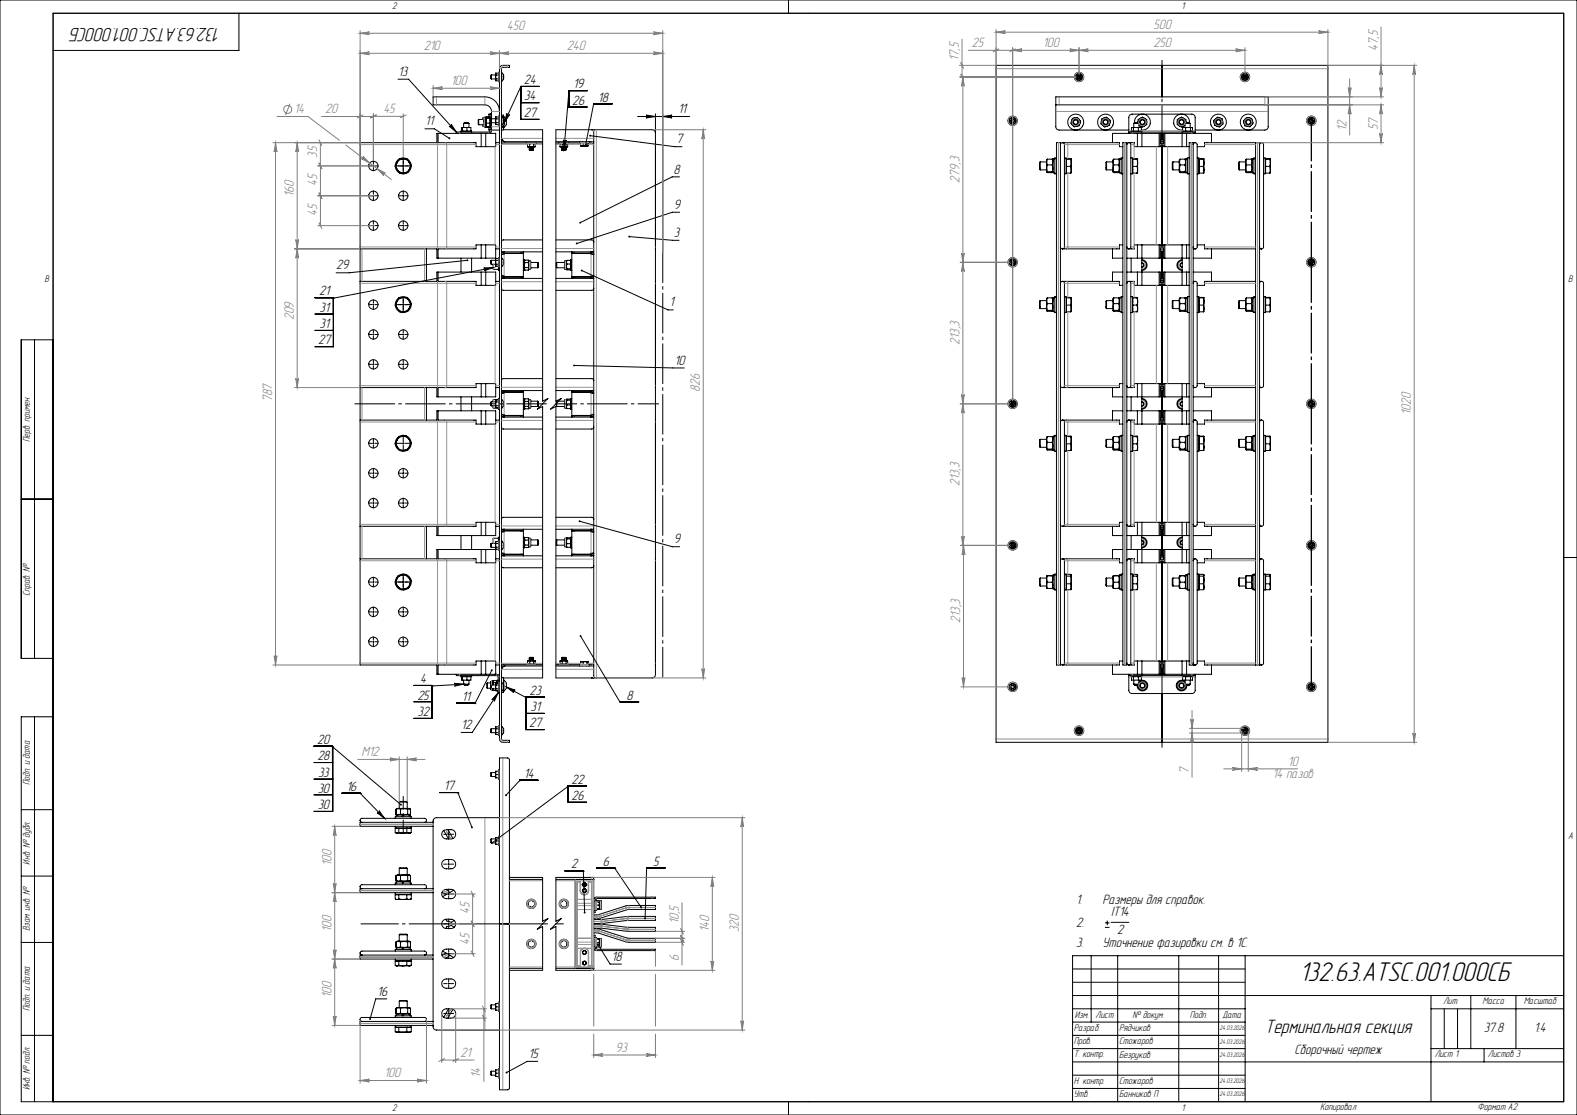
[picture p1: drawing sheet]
<svg xmlns="http://www.w3.org/2000/svg" width="594mm" height="420mm" viewBox="0 0 594 420" stroke-linecap="round" stroke-linejoin="round" font-family="sans-serif">
<defs><g id="words">
<text font-size="10.5" x="489.5" y="369.7">132.63.ATSC.001.000СБ</text>
<g font-size="7.5">
<text x="83.2" y="10.5" transform="rotate(-180 83.2 10.5)">132.63.ATSC.001.000СБ</text>
<text x="476.5" y="389">Терминальная секция</text>
</g>
<g font-size="5.3" fill="#808080">
<text x="190.9" y="11.3">450</text>
<text x="434.5" y="10.9">500</text>
<text x="366.1" y="17.7">25</text>
<text x="392.8" y="17.7">100</text>
<text x="434.5" y="17.7">250</text>
<text x="159.6" y="18.8">210</text>
<text x="213.5" y="18.8">240</text>
<text x="361.1" y="22.9" transform="rotate(-90 361.1 22.9)">17,5</text>
<text x="519" y="19" transform="rotate(-90 519 19)">47,5</text>
<text x="169.8" y="32">100</text>
<text x="110.8" y="42.7">14</text>
<text x="122.5" y="42.7">20</text>
<text x="144.4" y="42.6">45</text>
<text x="507.1" y="49.4" transform="rotate(-90 507.1 49.4)">12</text>
<text x="519" y="49" transform="rotate(-90 519 49)">57</text>
<text x="119.4" y="59.4" transform="rotate(-90 119.4 59.4)">35</text>
<text x="119.5" y="70.2" transform="rotate(-90 119.5 70.2)">45</text>
<text x="361.5" y="68.8" transform="rotate(-90 361.5 68.8)">279,3</text>
<text x="110.7" y="74" transform="rotate(-90 110.7 74)">160</text>
<text x="119.5" y="81.3" transform="rotate(-90 119.5 81.3)">45</text>
<text x="110.7" y="120.7" transform="rotate(-90 110.7 120.7)">209</text>
<text x="361.5" y="129.8" transform="rotate(-90 361.5 129.8)">213,3</text>
<text x="263.7" y="147.6" transform="rotate(-90 263.7 147.6)">826</text>
<text x="102.6" y="151.6" transform="rotate(-90 102.6 151.6)">787</text>
<text x="531.5" y="156.2" transform="rotate(-90 531.5 156.2)">1020</text>
<text x="361.5" y="183.1" transform="rotate(-90 361.5 183.1)">213,3</text>
<text x="361.7" y="234.5" transform="rotate(-90 361.7 234.5)">213,3</text>
<text x="136.1" y="284.8">М12</text>
<text x="447.8" y="291.4" transform="rotate(-90 447.8 291.4)">7</text>
<text x="479.3" y="293">14 пазов</text>
<text x="485" y="288.4">10</text>
<text x="124.8" y="326.1" transform="rotate(-90 124.8 326.1)">100</text>
<text x="176.8" y="344.4" transform="rotate(-90 176.8 344.4)">45</text>
<text x="124.8" y="351.2" transform="rotate(-90 124.8 351.2)">100</text>
<text x="255.7" y="348.2" transform="rotate(-90 255.7 348.2)">10,5</text>
<text x="267.1" y="351" transform="rotate(-90 267.1 351)">140</text>
<text x="278.3" y="351.2" transform="rotate(-90 278.3 351.2)">320</text>
<text x="176.8" y="355.9" transform="rotate(-90 176.8 355.9)">45</text>
<text x="255.7" y="362.1" transform="rotate(-90 255.7 362.1)">6</text>
<text x="124.8" y="376" transform="rotate(-90 124.8 376)">100</text>
<text x="173.5" y="398.1">21</text>
<text x="231.8" y="396.2">93</text>
<text x="144.7" y="405.8">100</text>
<text x="181" y="406" transform="rotate(-90 181 406)">14</text>
</g>
<g font-size="5.3">
<text x="149.9" y="28.5">13</text>
<text x="197.4" y="31.6">24</text>
<text x="215.9" y="33.2">19</text>
<text x="197.5" y="37.9">34</text>
<text x="215.5" y="39.4">26</text>
<text x="225.2" y="38.3">18</text>
<text x="160.1" y="47.3">11</text>
<text x="197.4" y="44">27</text>
<text x="255.4" y="42.7">11</text>
<text x="254.6" y="54">7</text>
<text x="253.7" y="65.4">8</text>
<text x="253.8" y="78.7">9</text>
<text x="253.8" y="89.3">3</text>
<text x="126.6" y="101.5">29</text>
<text x="120.2" y="111.2">21</text>
<text x="120.4" y="117.4">31</text>
<text x="252.1" y="115.4">1</text>
<text x="120.4" y="123.6">31</text>
<text x="119.9" y="129.7">27</text>
<text x="254" y="137.3">10</text>
<text x="253.8" y="204.7">9</text>
<text x="158.2" y="257.3">4</text>
<text x="157.2" y="263.5">25</text>
<text x="173.9" y="264">11</text>
<text x="199.4" y="261.6">23</text>
<text x="236" y="263.6">8</text>
<text x="157.2" y="269.6">32</text>
<text x="199.8" y="267.8">31</text>
<text x="173.7" y="274.6">12</text>
<text x="199.3" y="273.9">27</text>
<text x="119.5" y="280.1">20</text>
<text x="119.5" y="286.4">28</text>
<text x="119.8" y="292.5">33</text>
<text x="197.3" y="293">14</text>
<text x="119.7" y="298.5">30</text>
<text x="130.5" y="297.9">16</text>
<text x="167.2" y="297.7">17</text>
<text x="215.2" y="295.1">22</text>
<text x="119.7" y="304.8">30</text>
<text x="215.2" y="301.2">26</text>
<text x="215.1" y="327.1">2</text>
<text x="227" y="326.1">6</text>
<text x="246" y="326.1">5</text>
<text x="405.3" y="340.5">1.</text>
<text x="415.3" y="340.5">Размеры для справок.</text>
<text x="418.5" y="345.1">IT14</text>
<text x="405.3" y="349.1">2.</text>
<text x="420.7" y="351.9">2</text>
<text x="405.3" y="356.5">3.</text>
<text x="415.3" y="356.5">Уточнение фазировки см. в 1С.</text>
<text x="230.3" y="362">18</text>
<text x="142.1" y="375.1">16</text>
<text x="558.9" y="388.6">37.8</text>
<text x="577.8" y="388.6">1:4</text>
<text x="199.1" y="398.6">15</text>
<text x="487.6" y="396.9">Сборочный чертеж</text>
</g>
<g font-size="3.8">
<text x="147.7" y="3.6">2</text>
<text x="445" y="3.6">1</text>
<text x="16.7" y="106.1">B</text>
<text x="590.7" y="106.1">B</text>
<text x="11.3" y="166.5" transform="rotate(-90 11.3 166.5)">Перв. примен.</text>
<text x="11.3" y="224.4" transform="rotate(-90 11.3 224.4)">Справ. №</text>
<text x="11.3" y="295.8" transform="rotate(-90 11.3 295.8)">Подп. и дата</text>
<text x="590.6" y="316.1">A</text>
<text x="11.3" y="325.7" transform="rotate(-90 11.3 325.7)">Инв. № дубл.</text>
<text x="11.3" y="350.8" transform="rotate(-90 11.3 350.8)">Взам. инв. №</text>
<text x="11.3" y="380.8" transform="rotate(-90 11.3 380.8)">Подп. и дата</text>
<text x="404.9" y="383.3">Изм.</text>
<text x="412.7" y="383.3">Лист</text>
<text x="426.6" y="383.3">№ докум.</text>
<text x="448.2" y="383.3">Подп.</text>
<text x="460.5" y="383.3">Дата</text>
<text x="543.6" y="378.3">Лит.</text>
<text x="558.4" y="378.3">Масса</text>
<text x="573.9" y="378.3">Масштаб</text>
<text x="404.5" y="388.3">Разраб.</text>
<text x="421.5" y="388.4">Рядчиков</text>
<text x="404.5" y="393.3">Пров.</text>
<text x="421.5" y="393.4">Стожаров</text>
<text x="404.5" y="398.3">Т. контр.</text>
<text x="421.5" y="398.4">Безруков</text>
<text x="540.4" y="398.3">Лист 1</text>
<text x="560.4" y="398.3">Листов 3</text>
<text x="11.3" y="410.7" transform="rotate(-90 11.3 410.7)">Инв. № подл.</text>
<text x="404.5" y="408.3">Н. контр.</text>
<text x="404.5" y="413.3">Утв.</text>
<text x="421.5" y="408.4">Стожаров</text>
<text x="421.5" y="413.4">Банников П</text>
<text x="147.7" y="418.6">2</text>
<text x="445" y="418.6">1</text>
<text x="497.3" y="418.3">Копировал</text>
<text x="556.6" y="418.3">Формат А2</text>
</g>
<g font-size="2.6">
<text x="459.4" y="388">24.03.2026</text>
<text x="459.4" y="393.3">24.03.2026</text>
<text x="459.4" y="398.2">24.03.2026</text>
<text x="459.4" y="413">24.03.2026</text>
<text x="459.4" y="408.1">24.03.2026</text>
</g>
</g></defs>
<g fill="none" stroke="#000" stroke-width=".38">
<path d="M0 0h594v420h-594zM297 0v5M90 5v14h-70M304.5 5h.1M149.9 29.8h4l18 19.9M185.1 28.2v1.5M185.1 28.2h1.5M185.1 29.7h1.5M186.6 29.7h1.3M186.8 27.5v2.9M186.8 30.4h1.1M186.8 27.5h1.1"/>
<path d="M187.9 28.3h-1.3M188.1 27.2l-.2 .1v3.4l.2 .1M188.5 25l.6-.4h2.8v.8h-2.6l-.4 .5v252.5l.4 .5h2.6v.7h-2.5a1.25 1.25 0 0 1-1.3-1.2v-252.5zM188.9 27.3v3.4M189 27.5a1.93 1.93 0 0 1 0 3M196.1 32.7h.1M196.1 32.7l-6.1 13.4M196.1 38.7h7M203.1 32.6h-7v12.3h7M214.3 34.3h.1M214.3 34.2h6.9M214.3 34.1v6.2h6.9"/>
<path d="M214.3 34.3l-1.8 21.9M223.6 39.3h.1M223.6 39.1h6.9M223.6 39.3l-3 15.2M375.2 24.6h125v255h-125zM397.7 39.5h80M397.7 39.5v-3h80v3M397.7 39.5v8.2a1.25 1.25 0 0 0 1.2 1.3h26.3M405.2 29.7l1.2 .7M405.2 28.3h.1M405.2 28.3v1.4M405.3 28.3l-.1 1.4"/>
<path d="M406.2 29h.5M406.4 27.6l-1.1 .7M406.4 27.6l1.3 .7M406.4 27.5v.1M406.4 28.7v.5M406.4 27.5l-1.2 .8M406.4 27.5l1.3 .8M407.7 28.3v1.4M407.7 29.7l-1.3 .7M437.7 24.6v11.9M467.7 29.7l1.2 .7M467.7 28.3v1.4"/>
<path d="M467.7 28.3h.1M468.7 29h.5M468.9 27.5l-1.2 .8M468.9 27.5l1.3 .8M468.9 27.5v.1M468.9 28.7v.5M468.9 30.4h.1M470.1 29.7l-1.2 .7M470.1 29.7h.1M470.2 28.3l-.1 1.4M470.2 29.7l-1.3 .7M470.2 28.3v1.4"/>
<path d="M477.7 39.5v8.2a1.25 1.25 0 0 1-1.3 1.3h-26.2M151.7 59.9a2.62 2.62 0 0 0-2.2 1.4M151.7 59.9a2.62 2.62 0 0 1 2.4 1.1M151.7 59.9l-1.5 .1-.7 1.3M151.7 59.9l1.5-.1 .9 1.2M153.1 59.8l-1.3-.3-1.5 .4M153.3 59.9l1.2 1.1 .4 1.2M160.1 48.5h3.5l5.7 3.6M164.6 53.7v-3.5h22.1v5h-7.4v-1.5h-43.7v40M165 50.2v3.5M169.1 47.5a.54 .54 0 0 0 .8 0 .54 .54 0 0 0 0-.7l2 2.9zM171.9 49.7v.5"/>
<path d="M173.6 49.7v-.4h4v.4M173.9 49.3v-1.3h3.5v1.3M174.1 48v1.3M174.6 46.5h2M174.6 46.5l.4-.4h1.2l.4 .4M174.6 46.5v1.5M175.9 48v1.3M176.6 46.5v1.5M180.3 45v2M180.3 45h2M180.3 47h2M181.3 50.2v5"/>
<path d="M181.8 47l.1 .6h1.1M182.6 47.6l.1 .3M182.7 44.1l-.4 .5v2.8l.4 .5M182.7 44.1h1.3M182.7 44.1l-.1 .3M183 50.2v5M183 44.4h-1.1l-.1 .6M183 47.1l.2 .7M183 44.4h.1M183 44.4v1.1M183 45.5v1.6M183 47.1v.5"/>
<path d="M183 45.5l.2 .9M183 44.4l.2 .2M183 47.6l.1 .1M183.1 47.7l.1 .1M183.1 44.2l-.1 .2M183.2 47.8h.1M183.2 44.6l-.2 .9M183.2 44.1l1.4 .3M183.2 47.8h1.3M183.2 46.4l-.2 .7M183.2 46.4h1.3M183.2 44.6h1.3"/>
<path d="M183.2 44.2l-.2 .2M183.2 44.1l-.1 .2M184 47.8v.1M184.1 47.8v1.2h4M184.5 46.4v1.4M184.5 44.6v1.8M184.5 47.8l-1.8 .1M184.5 47.8h.1M184.6 47.7l-.1 .1M184.6 43v6.2l-.3 .5h-12.4M184.6 44.4l-.1 .2M184.6 47.6l-.1 .2"/>
<path d="M185.1 44.7v1.5M185.1 44.7h1.5M185.1 46.2h1.5M185.1 43h-1v1.1M185.1 46.2v1.5a2.38 2.38 0 0 1-.8 2.5h-.2M186.6 46.2h1.3M186.7 53.7h1.4M186.8 44h1.1M186.8 44v2.9M186.8 46.9h1.1M187.9 44.8h-1.3M188.1 43.7l-.2 .1v3.4l.2 .1"/>
<path d="M188.1 42a5.5 5.5 0 0 0-5.5-5.5h-19.5v3h19.5a2.5 2.5 0 0 1 2.5 2.5v2.7M188.9 52.1l1.2 1.3a1.25 1.25 0 0 1-1.2-1.3zM188.9 53.4h15.5M188.9 53.9h15.5M188.9 43.4h.7v1.1M188.9 43.8h.1M188.9 47.2h.1M189 43.8v3.4M189 43.8h.1M189 47.2l-.1 1M189.6 43.8l.2 .9M189.6 48.9l-.5 .2-.2 .5"/>
<path d="M189.6 48.9h14.8v102.2l2-1-4 4 2-1v102.3h-14.8M189.6 47.5v1.4M189.7 44.7l-.7-.7a2.52 2.52 0 0 1 0 4M189.7 44.7a1.71 1.71 0 0 1-.7 2.3M189.8 44a2.55 2.55 0 0 1 0 4M189.8 47.3l-.2 .9M191 42.7a.54 .54 0 0 0 .2 .7 .54 .54 0 0 0 .7-.3l-1.9 3zM198.4 53.9v.2h3.4l.1-.2M198.7 55.2h2.9M198.7 54.1v1.1M199.4 56.5h1.5M199.4 55.5h1.5"/>
<path d="M199.4 56h1.5M199.4 56.2h1.5M199.4 56.3h1.5M199.4 55.7h1.5M199.4 55.5h.1M199.4 55.7v.1M199.4 56h.1M199.4 56.2v.1M199.4 56.5h.1M199.4 55.5l.1 .1M199.4 56l.1 .1M199.4 56.3l.1 .1"/>
<path d="M199.4 55.8l.1 .1M199.5 56.4h1.2M199.5 56.1h1.2M199.5 55.6h1.2M199.5 55.9h1.2M199.5 56.4l-.1 .1M199.5 56.1l-.1 .1M199.5 55.6l-.1 .1M199.5 55.9l-.1 .1M199.5 54.1l-.1 1.4M200.7 56.4l.2 .1M200.7 55.4l.2 .1"/>
<path d="M200.7 56.1l.2 .1M200.7 55.6l.2 .1M200.7 55.9l.2 .1M200.9 55.5h.1M200.9 55.7v.1M200.9 56h.1M200.9 56.2v.1M200.9 56.5h.1M200.9 55.5l-.2 .1M200.9 56l-.2 .1M200.9 56.3l-.2 .1M200.9 55.8l-.2 .1"/>
<path d="M201 54.1l-.1 1.3M201.6 54.1v1.1M209.4 53.4h14.2M209.4 53.9h9.3M210.6 53.9l.1 .2h3.4l.1-.2M210.9 54.1v1.1M210.9 55.2h2.9M211.6 56.2h1.5M211.6 56.3h1.5M211.6 56.5h1.5M211.6 55.5h1.5M211.6 55.7h1.5"/>
<path d="M211.6 56h1.5M211.6 55.5h.1M211.6 55.7v.1M211.6 56h.1M211.6 56.2v.1M211.6 56.5h.1M211.6 56.3l.2 .1M211.6 56l.2 .1M211.6 55.8l.2 .1M211.6 55.5l.2 .1M211.8 56.1h1.2M211.8 56.4h1.2"/>
<path d="M211.8 55.6h1.2M211.8 55.9h1.2M211.8 56.1l-.2 .1M211.8 56.4l-.2 .1M211.8 55.6l-.2 .1M211.8 55.9l-.2 .1M211.8 54.1l-.2 1.4M212.2 52.7a.54 .54 0 0 0 .5 .5 .54 .54 0 0 0 .6-.4l-.8 3.4zM213 56.1l.1 .1M213 56.4l.1 .1M213 55.6l.1 .1M213 55.9l.1 .1"/>
<path d="M213 55.4l.1 .1M213.1 55.5h.1M213.1 55.7v.1M213.1 56h.1M213.1 56.2v.1M213.1 56.5h.1M213.1 56.3l-.1 .1M213.1 56l-.1 .1M213.1 55.8l-.1 .1M213.1 55.5l-.1 .1M213.2 54.1v1.3M213.8 54.1v1.1"/>
<path d="M218.5 53.4l.2 1.5M218.7 54.9l.5 .1M218.7 54.9h.1M218.8 55h.1M218.9 55h.3M219.2 55h1.2M219.6 53.7v1.2M219.6 54.9l.8 .1M219.6 54.9l-.4 .1M220.4 55h.9M221.1 54.9l.2 .1M221.1 54.9l-.7 .1"/>
<path d="M221.5 55h-.2M221.5 53.7h-.4v1.2M221.6 53.9h2M221.6 53.8v1.1l-.3 .1M221.6 53.7v.1M221.8 53.4l.1 .2-.4 .1M222.3 51.1l31.8 4.2h2.8M222.9 48.9l.7 .6v3.9M223.6 48.9v.5M223.6 48.9h-14.2v102.2l2-1-4 4 2-1v102.3l14.2-.1M223.6 48.9h22a1.25 1.25 0 0 1 1.3 1.2M223.6 53.4v41.5"/>
<path d="M223.6 48.9h.1M240.2 43.9h19.6M243.4 43.3l3.5 .6-3.5 .5a.54 .54 0 0 0 .5-.5 .54 .54 0 0 0-.5-.6zM246.9 42.9v211.2a1.25 1.25 0 0 1-1.3 1.3l-22-.1M246.9 53.7h.1M246.9 53.7v.8M249.6 43.9l3.5-.6a.54 .54 0 0 0-.5 .6 .54 .54 0 0 0 .5 .5zM249.6 42.9v52.1M380.2 44.8h.1M380.2 46.2l1.2 .7M380.2 44.8v1.4M380.3 46.2l1.1 .7"/>
<path d="M380.3 44.8v1.4M380.3 46.2h-.1M381.4 44.1l-1.1 .7M381.4 44.1l1.2 .7M381.4 44v.1M381.4 46.9h.1M381.4 44l-1.2 .8M381.4 44l1.3 .8M382.6 44.8v1.4M382.6 46.2l-1.2 .7M382.6 46.2h.1M382.7 46.2l-1.3 .7"/>
<path d="M382.7 44.8h-.1M382.7 44.8v1.4M394.5 60l-.3 .3 .1 4.6M394.5 60l-.2 1 .2 1.1M394.5 60h1.8M396.3 60l.3 1.1-.3 1M396.3 60l.4 .3M396.7 59.9v5.2h.6M396.7 59.9h.6M396.7 59.9h.1M397.9 59.5h-.6v6h.6M398.7 53.7h-.8v196.8h.8"/>
<path d="M398.7 53.7h.1M398.7 53.7h.7v196.8h-.7M400.2 53.7l-.6 .3-.2 .5M400.2 53.7l.5 .3 .2 .5v38.5l-.2 .5-.5 .2M400.2 53.7h21.5v1.5h1.2M400.9 59.5h.7v6h-.7M401.6 59.9h.1M401.7 60h1.6M403.3 60l.2 1.3M403.5 59.9l-.2 .1M403.5 59.9v1.4M403.5 59.9l-1.8-.1v5.4"/>
<path d="M403.9 44.6l1.9-.4 .6 .8 .6 .6-.6 1.8-1.8 .4-1.3-1.4zM415 44.8l1.7-.7 1.5 1.2-.3 1.9-1.8 .6-1.4-1.1zM419 53.7v-3.5h37.3v3.5M419.5 60l-.3 .3 .1 4.6M419.5 60l-.2 1 .2 1.1M419.5 60h1.8M421.3 60l.3 1.1-.3 1M421.3 60l.2 .1M421.7 59.9v5.2h.6M421.7 59.9h.6M421.7 59.9h.1M422.9 53.7h1.5v196.8h-1.5z"/>
<path d="M422.9 59.5h-.6v6h.6M425.2 49.7h25M425.2 49.7v-5.5a1.25 1.25 0 0 1 1.2-1.2h22.5a1.25 1.25 0 0 1 1.3 1.2v5.5M425.2 49.7v.5M425.2 53.7l-.6 .3-.2 .5M425.2 53.7l.5 .3 .2 .5v38.5l-.2 .5-.5 .2M425.9 59.5h.7v6h-.7M426.1 49.7v-.4h4v.4M426.2 49.3v-1.3h3.7v1.3M426.6 59.9h.1M426.7 60h1.6M426.9 48v1.3"/>
<path d="M427.1 46.5h2M427.1 46.5v1.5M427.3 46.3a3 3 0 0 1 3-3.3 3 3 0 0 1 3 3.2 3 3 0 0 1-3.4 2.8M428.3 60l.2 1.3M428.4 50.2v5M428.5 59.9l-.2 .1M428.5 59.9v1.4M428.5 59.9l-1.8-.1v5.4M428.7 46.1h-1.2l-.4 .4M428.7 46.1l.4 .4M428.8 48v1.3M429.1 46.5v1.5"/>
<path d="M430.1 50.2v5M431.9 46a1.63 1.63 0 0 0-1.7-1.6 1.63 1.63 0 0 0-1.5 1.8M431.9 46a1.63 1.63 0 0 1-1 1.5 1.63 1.63 0 0 1-1.8-.5M431.9 46v-.9l-1.6-1-1.6 1v1M431.9 46v.9l-1.6 1-1.2-.8M436.6 50.2v5M437.1 50.2v5h-9.8v-1.5h-2.1M437.1 53.8l.5 .7v38.5l-.5 .7M437.1 53.4h1.2M437.7 52.1l-.6 .8M437.7 52.1l.6 .8M437.7 50.2v1.9"/>
<path d="M438.3 53.8l-.5 .7v38.5l.5 .7M438.3 50.2v5h9.6M438.7 50.2v5M444.5 60l-.3 .3 .1 4.6M444.5 60l-.2 1 .2 1.1M444.5 60h1.8M445.2 50.2v5M445.3 49.7v-.4h4v.4M445.4 49.3v-1.3h3.8v1.3M446.3 46.5h2M446.3 46.5v1.5M446.3 60l.3 1.1-.3 1"/>
<path d="M446.3 60l.4 .3M446.6 48v1.3M446.7 46.2a1.62 1.62 0 0 0-2-1.8 1.62 1.62 0 0 0-1 2.4 1.62 1.62 0 0 0 2.6 .2M446.7 46.1v-1l-1.6-1-1.7 1v1.8l1.7 1 1.2-.8M446.7 59.9v5.2h.6M446.7 59.9h.6M446.7 59.9h.1M446.7 46.1h1.2l.4 .4M446.7 46.1l-.4 .4M447 50.2v5M447.9 59.5h-.6v6h.6M448 46.3a3 3 0 0 0-2.9-3.3 3 3 0 0 0-3 3.2 3 3 0 0 0 3.3 2.8"/>
<path d="M448.3 46.5v1.5M448.4 48v1.3M448.7 53.7h-.8v196.8h.8M448.7 53.7h.1M448.7 53.7h.7M449.4 53.7h.8M449.4 53.7v196.8M450.2 53.7l.5 .3 .2 .5v38.5l-.2 .5-.5 .2M450.2 53.7l-.6 .3-.2 .5M450.2 49.7v.5M450.9 59.5h.7v6h-.7M451.6 59.9h.1"/>
<path d="M451.7 60h1.6M453.3 60l.2 1.3M453.5 59.9l-.2 .1M453.5 59.9v1.4M453.5 59.9l-1.8-.1v5.4M457.2 45.3l1.4-1.2 1.8 .7 .3 1.9-1.5 1.1-.9-.3-.8-.3zM469.5 60l-.3 .3 .1 4.6M469.5 60l-.2 1 .2 1.1M469.5 60h1.8M469.6 44.2l1.8 .4 .6 1.8-1.2 1.4-1.9-.4-.3-.9-.3-.9zM471.3 60l.3 1.1-.3 1M471.3 60l.2 .1"/>
<path d="M471.7 59.9v5.2h.6M471.7 59.9h.6M471.7 59.9h.1M472.9 53.7h1.5M472.9 59.5h-.6v6h.6M472.9 53.7h-19.2v1.5h-2.8M472.9 53.7v196.8M474.4 53.7h.8M474.4 53.7v196.8M475.2 53.7l-.6 .3-.2 .5M475.2 53.7h.1M475.2 53.7l.5 .3 .2 .5v38.5l-.2 .5-.5 .2"/>
<path d="M475.9 59.5h.7v6h-.7M476.6 59.9h.1M476.7 60h1.6M478.3 60l.2 1.3M478.5 59.9l-.2 .1M478.5 59.9v1.4M478.5 59.9l-1.8-.1v5.4M492.7 46.2l1.2 .7M492.7 44.8h.1M492.7 44.8v1.4M492.8 46.2l1.1 .7M492.8 44.8v1.4"/>
<path d="M492.8 46.2h-.1M493.9 44l-1.1 .8M493.9 44l1.3 .8M493.9 46.9h.1M493.9 44l-1.2 .8M495.1 46.2l-1.2 .7M495.1 46.2h.1M495.2 44.8l-.1 1.4M495.2 46.2l-1.3 .7M495.2 44.8v1.4M140.4 62.5h.5M140.4 73.7h.5"/>
<path d="M140.6 62.2v.5M140.6 73.5v.5M148.9 62.8l.4 1.2 1.2 1.1M149.5 61.3l-.6 1.4 .8 1.2M149.5 61.3a2.63 2.63 0 0 0 .2 2.6M149.7 63.9a2.63 2.63 0 0 0 2.3 1.2M149.7 63.9l.8 1.3 1.5-.1M150.1 60.1l-.8 .9-.4 1.6M151.6 62.5h.5M151.6 73.7h.5M151.9 62.2v.5M151.9 73.5v.5"/>
<path d="M153.4 65.1l-1.5 .4-1.2-.3M154.1 61a2.63 2.63 0 0 1 .1 2.7M154.1 61l.8 1.3-.7 1.4M154.2 63.7a2.63 2.63 0 0 1-2.2 1.4M154.2 63.7l-.6 1.3-1.6 .1M154.9 62.4l-.4 1.6-.8 .9M255.9 66.6h-2.7l-34.6 17.3M256 79.9h-2.7l-36.1 11.8M391.8 61l-.2 .2v2.6l.2 .2M391.8 61v3M391.8 61h2.4M391.8 64h2.4"/>
<path d="M394.5 62.1l-.2 1.2 .2 1.4M394.5 64.7l-.2 .1 .2 .2h1.8l.3-.1-.3-.2M394.5 64.7h1.8M394.5 62.1h1.8M396.3 62.1l.3 1.4-.3 1.2M396.7 64.6l-.2 .3M401.6 65.1l1.7 .1M401.7 62.7h1.6M403.3 62.7l.2 1.2M403.5 61.3l-.2 1.4M403.5 61.3v2.6M403.5 63.9l-.2 1.3"/>
<path d="M403.5 63.9v1.2l-.2 .1M416.8 61l-.2 .2v2.6l.2 .2M416.8 61v3M416.8 61h2.4M416.8 64h2.4M419.5 62.1l-.2 1.2 .2 1.4M419.5 64.7l-.2 .1 .2 .2h1.8l.3-.1-.3-.2M419.5 64.7h1.8M419.5 62.1h1.8M421.3 62.1l.3 1.4-.3 1.2M421.5 60.1l.2 .2M421.7 64.6l-.2 .3"/>
<path d="M426.6 65.1l1.7 .1M426.7 62.7h1.6M428.3 62.7l.2 1.2M428.5 61.3l-.2 1.4M428.5 61.3v2.6M428.5 63.9l-.2 1.3M428.5 63.9v1.2l-.2 .1M441.8 61v3M441.8 61l-.2 .2v2.6l.2 .2M441.8 61h2.4M441.8 64h2.4M444.5 62.1l-.2 1.2 .2 1.4"/>
<path d="M444.5 64.7l-.2 .1 .2 .2h1.8l.3-.1-.3-.2M444.5 64.7h1.8M444.5 62.1h1.8M446.3 62.1l.3 1.4-.3 1.2M446.7 64.6l-.2 .3M451.6 65.1l1.7 .1M451.7 62.7h1.6M453.3 62.7l.2 1.2M453.5 61.3l-.2 1.4M453.5 61.3v2.6M453.5 63.9l-.2 1.3M453.5 63.9v1.2l-.2 .1"/>
<path d="M466.8 61v3M466.8 61l-.2 .2v2.6l.2 .2M466.8 61h2.4M466.8 64h2.4M469.5 62.1l-.2 1.2 .2 1.4M469.5 64.7l-.2 .1 .2 .2h1.8l.3-.1-.3-.2M469.5 64.7h1.8M469.5 62.1h1.8M471.3 62.1l.3 1.4-.3 1.2M471.5 60.1l.2 .2M471.7 64.6l-.2 .3M476.6 65.1l1.7 .1"/>
<path d="M476.7 62.7h1.6M478.3 62.7l.2 1.2M478.5 61.3l-.2 1.4M478.5 61.3v2.6M478.5 63.9l-.2 1.3M478.5 63.9v1.2l-.2 .1M135.6 93.7h43.7v-1.5h7.4v5h-22.1v-3.5M135.6 93.7v12.3M140.4 85h.5M140.6 84.7v.5M151.6 85h.5M151.9 84.7v.5"/>
<path d="M160.6 93.7v12.3M165 93.7v3.5M173.6 97.2v5.3M176.1 98.1l-44.6 4.7h-4.9M177.6 97.2v5.3M181.3 92.2v5M183 92.2v5M185.1 98.1v1.5M185.1 98.1h1.5M185.1 99.6h1.5M185.7 99.6l.1 1.8 1.9 .1M186.6 99.5h1.3"/>
<path d="M186.7 93.7h1.4M186.8 97.4v2.8M186.8 97.4h1.1M187.9 98.1h-1.3M188.1 97l-.2 .1v3.4l.2 .1M188.9 97.1v3.4M188.9 94.9h15.5M189 97.3a1.93 1.93 0 0 1 0 3M189.2 95.2l.7-.3v1h-1zM189.9 95.5h7.2v8.7h-7.2M196.1 95.5h.5M197.1 97.9h.4v4h-.4"/>
<path d="M197.1 94.9v.5h-7.2l-.5 .5M197.7 98.9v1.9M197.7 98v.9M197.7 98.9h1.3M197.7 98h1.3M197.7 98l-.2 .2M199 98l.1 .2M199 98.9l.1 1M199 98l.1 .5M199.1 98.2l.8 .3v2.8l-.8 .2M199.1 98.5v1.4M199.1 98.2v.3"/>
<path d="M199.1 99.9v1.4M199.1 99.9l-.1 .9M199.1 98.5l-.1 .4M199.9 98.9h2.7M202.6 98.9v2M204.4 90.4h-14.8l-.5 .2-.2 .5M209.4 90.4h13.5l.5 .2 .2 .5M209.4 94.9h14.2M209.7 98.9v1.9M209.7 98.9l-.2 1.8M209.7 98.9h2.9M213.4 98.2l-.8 .3v2.8l.8 .2"/>
<path d="M213.4 98.8l.1 .6M213.4 98.8v1.5M213.4 98.2v.6M213.4 98.2h.1M213.5 98.1l-.1 .1M213.5 99.4l-.1 .9M213.5 99.4h1.3M213.5 98.1l-.1 .7M213.5 98.1h1.3M214.8 99.4v1.8M214.8 98.1v1.3M214.8 98.1l.1 .1"/>
<path d="M215 98.2h.1M215.4 97.9h-.4v4h.4M215.4 94.9v.5h7.2l.5 .5M215.9 95.5h.5M222.6 94.9a.74 .74 0 0 1 .9 1h-.9zM222.6 95.5h-7.2v8.7h7.2M223.6 94.9v10M237 89.1l18.8 1.4M246.9 93.7h.1M246.9 93v.7M380.2 98.1l.1 1.4M380.2 98.1v1.4"/>
<path d="M380.2 99.5l1.2 .7M380.3 99.5l1.1 .7M380.3 99.5h-.1M381.2 98.8h.5M381.4 97.4l1.2 .7M381.4 98.6v.5M381.4 97.4l-1.2 .7M381.4 97.4l1.3 .7M382.6 98.1v1.4M382.6 99.5l-1.2 .7M382.6 99.5h.1M382.7 98.1v1.4"/>
<path d="M382.7 99.5l-1.3 .7M382.7 98.1h-.1M399.4 93l.2 .5 .6 .2M419 93.7v3.5h3.9M422.9 92.2h-1.2v1.5h-21.5M424.4 93l.2 .5 .6 .2M425.2 93.7h2.1v-1.5h9.8v5h-12.7M426.1 97.2v5.3M428.4 92.2v5M430.1 97.9a2 2 0 0 1 2 2 2 2 0 0 1-2 2M430.1 98.2a1.62 1.62 0 0 1 1.6 1.7 1.62 1.62 0 0 1-1.6 1.6M430.1 99.1a.75 .75 0 0 1 .7 .8 .75 .75 0 0 1-.7 .7"/>
<path d="M430.1 97.2v5.3M430.1 99l.7 .4v.9l-.7 .4M430.1 92.2v5M436.6 92.2v5M437.1 94.6l.6 .8M437.1 94.1h1.2M437.5 94.9h.4M437.7 95.4v9M438.3 94.6l-.6 .8M438.7 92.2v5M445.2 92.2v5M445.3 97.9a2 2 0 0 0-2 2 2 2 0 0 0 2 2"/>
<path d="M445.3 98.2a1.62 1.62 0 0 0-1.6 1.7 1.62 1.62 0 0 0 1.6 1.6M445.3 99.1a.75 .75 0 0 0-.7 .8 .75 .75 0 0 0 .7 .7M445.3 97.2v5.3M445.3 99l-.7 .4v.9l.7 .4M447 92.2v5M447.9 92.2h-9.6v5h9.6M449.4 93l.2 .5 .6 .2M449.4 93.7h.8M450.9 92.2h2.8v1.5h19.2M456.3 93.7v3.5h-6.9M474.4 93l.2 .5 .6 .2M474.4 93.7h.8"/>
<path d="M475.2 93.7h.1M492.7 98.1v1.4M492.7 99.5l1.2 .7M492.7 98.1h.1M492.8 98.1v1.4M492.8 99.5l1.1 .7M492.8 99.5h-.1M493.7 98.8h.5M493.9 97.4l-1.1 .7M493.9 98.6v.5M493.9 97.4l1.3 .7M493.9 97.4l-1.2 .7"/>
<path d="M495.1 99.5l-1.2 .7M495.1 99.5h.1M495.2 98.1l-.1 1.4M495.2 98.1v1.4M495.2 99.5l-1.3 .7M118.6 112.1h7v18.5h-7M118.6 118.3h7M125.6 112.3h.1M135.6 106v40M135.6 106h43.7v1.5h7.4v-5h-22.1v3.5M140.4 114.7h.5M140.6 114.5v.5"/>
<path d="M148.9 115.1l.4 1.2 1.2 1.1M149.5 113.6a2.63 2.63 0 0 0 .2 2.6M149.5 113.6l-.6 1.3 .8 1.3M149.7 116.2a2.63 2.63 0 0 0 2.3 1.2M149.7 116.2l.8 1.3 1.5-.1M150.1 112.3l-.8 1-.4 1.5M151.6 114.7h.5M151.7 112.1a2.62 2.62 0 0 0-2.2 1.5M151.7 112.1a2.62 2.62 0 0 1 2.4 1.2M151.7 112.1l1.5-.1 .9 1.3M151.7 112.1l-1.5 .1-.7 1.4M151.9 114.5v.5"/>
<path d="M153.1 112l-1.3-.3-1.5 .5M153.3 112.1l1.2 1.1 .4 1.2M153.4 117.3l-1.5 .4-1.2-.2M154.1 113.3a2.63 2.63 0 0 1 .1 2.6M154.1 113.3l.8 1.3-.7 1.3M154.2 115.9a2.63 2.63 0 0 1-2.2 1.5M154.2 115.9l-.6 1.4-1.6 .1M154.9 114.7l-.4 1.5-.8 1M165 102.5v3.5M181.3 102.5v5M182.2 100.9l3.5-.1-3.3 1.2a.54 .54 0 0 0 .4-.6 .54 .54 0 0 0-.6-.5zM183 102.5v5"/>
<path d="M185.7 100.8l-60.1 11.5M186.7 106h1.4M186.8 100.2h1.1M187.7 100.2v1.7h.4M188.9 103.9h1v1a1 1 0 0 1-1-1zM188.9 108.7l.2 .4 .5 .3h14.8M188.9 104.9h15.5M189.4 103.9l.5 .5h7.2v.5M196.1 104.2h.5M197.5 101.5l.2 .2M197.7 100.8v.9M197.7 101.7h1.3"/>
<path d="M197.7 100.8h1.3M199 100.8l.1 .5M199.1 101.3v.2M199.1 101.5l-.1 .2M199.1 101.3l-.1 .4M199.9 100.9h2.7M209.4 104.9h14.2M209.5 100.7l.2 .2M209.5 100.7h.1M209.7 100.9h2.9M209.7 100.8v.1M213.4 100.3l.1 .9"/>
<path d="M213.4 101.5h.1M213.4 100.3v1.2M213.4 101.5l.1 .2 1.5-.2M213.5 101.2l-.1 .3M213.5 101.2h1.3M214.8 101.2l.2 .3M215 101.5h.1M215.9 104.2h.5M219.1 101.9l32.5 14.8h2M222.6 103.9h.9a.69 .69 0 0 1-.1 .8 .69 .69 0 0 1-.8 .2zM223.1 103.9l-.5 .5h-7.2v.5M223.6 108.6l-.2 .5-.5 .3h-13.5"/>
<path d="M223.6 104.9v42.2M246.9 106h.1M246.9 106v.7M381.4 100.2h.1M391.8 113.2v3M391.8 113.2l-.2 .3v2.5l.2 .2M391.8 113.2h2.4M391.8 116.2h2.4M394.5 112.2l-.3 .4 .1 4.5M394.5 112.2l-.2 1 .2 1.2M394.5 114.4l-.2 1.2 .2 1.3M394.5 116.9l-.2 .2 .2 .2h1.8l.3-.2-.3-.2"/>
<path d="M394.5 116.9h1.8M394.5 114.4h1.8M394.5 112.2h1.8M396.3 114.4l.3 1.3-.3 1.2M396.3 112.2l.3 1.2-.3 1M396.3 112.2l.4 .4M396.7 112.1v5.3h.6M396.7 116.9l-.2 .2M396.7 112.1h.6M396.7 112.1h.1M397.9 111.7h-.6v6h.6M400.2 106l-.6 .2-.2 .5"/>
<path d="M400.2 106l.5 .2 .2 .5v38.6l-.2 .5-.5 .2M400.2 106h21.5v1.5h1.2M400.9 111.7h.7v6h-.7M401.6 112.1h.1M401.6 117.4h.1M401.7 112.2h1.6M401.7 114.9h1.6M403.3 112.2l.2 1.4M403.3 114.9l.2 1.3M403.5 113.6l-.2 1.3M403.5 113.6v2.6M403.5 116.2l-.2 1.3"/>
<path d="M403.5 112.1l-.2 .1M403.5 112.1v1.5M403.5 116.2v1.2l-.2 .1M403.5 112.1l-1.8-.1v5.5h1.6M416.8 113.2l-.2 .3v2.5l.2 .2M416.8 113.2v3M416.8 113.2h2.4M416.8 116.2h2.4M419.5 112.2l-.3 .4 .1 4.5M419.5 112.2l-.2 1 .2 1.2M419.5 114.4l-.2 1.2 .2 1.3M419.5 116.9l-.2 .2 .2 .2h1.8l.3-.2-.3-.2"/>
<path d="M419.5 116.9h1.8M419.5 114.4h1.8M419.5 112.2h1.8M421.3 114.4l.3 1.3-.3 1.2M421.3 112.2l.3 1.2-.3 1M421.3 112.2l.2 .1M421.5 112.3l.2 .3M421.7 112.1v5.3h.6M421.7 116.9l-.2 .2M421.7 112.1h.6M421.7 112.1h.1M422.9 111.7h-.6v6h.6"/>
<path d="M422.9 102.5h-3.9v3.5M424.4 102.5h12.7v5h-9.8v-1.5h-2.1M425.2 106l-.6 .2-.2 .5M425.2 106l.5 .2 .2 .5v38.6l-.2 .5-.5 .2M425.9 111.7h.7v6h-.7M426.6 112.1h.1M426.6 117.4h.1M426.7 112.2h1.6M426.7 114.9h1.6M428.3 112.2l.2 1.4M428.3 114.9l.2 1.3M428.4 102.5v5"/>
<path d="M428.5 113.6l-.2 1.3M428.5 113.6v2.6M428.5 116.2l-.2 1.3M428.5 112.1l-.2 .1M428.5 112.1v1.5M428.5 116.2v1.2l-.2 .1M428.5 112.1l-1.8-.1v5.5h1.6M430.1 102.5v5M436.6 102.5v5M437.1 106l.5 .7v38.6l-.5 .7M437.1 105.6h1.2M437.5 104.9h.4"/>
<path d="M437.7 104.4l-.6 .7M437.7 104.4l.6 .7M438.3 106l-.5 .7v38.6l.5 .7M438.7 102.5v5M441.8 113.2l-.2 .3v2.5l.2 .2M441.8 113.2v3M441.8 113.2h2.4M441.8 116.2h2.4M444.5 112.2l-.3 .4 .1 4.5M444.5 112.2l-.2 1 .2 1.2M444.5 114.4l-.2 1.2 .2 1.3M444.5 116.9l-.2 .2 .2 .2h1.8l.3-.2-.3-.2"/>
<path d="M444.5 116.9h1.8M444.5 114.4h1.8M444.5 112.2h1.8M445.2 102.5v5M446.3 114.4l.3 1.3-.3 1.2M446.3 112.2l.3 1.2-.3 1M446.3 112.2l.4 .4M446.7 112.1v5.3h.6M446.7 116.9l-.2 .2M446.7 112.1h.6M446.7 112.1h.1M447 102.5v5"/>
<path d="M447.9 111.7h-.6v6h.6M447.9 102.5h-9.6v5h9.6M449.4 106h.8M449.4 102.5h6.9v3.5M450.2 106l.5 .2 .2 .5v38.6l-.2 .5-.5 .2M450.2 106l-.6 .2-.2 .5M450.9 111.7h.7v6h-.7M451.6 112.1h.1M451.6 117.4h.1M451.7 112.2h1.6M451.7 114.9h1.6M453.3 112.2l.2 1.4"/>
<path d="M453.3 114.9l.2 1.3M453.5 113.6l-.2 1.3M453.5 113.6v2.6M453.5 116.2l-.2 1.3M453.5 112.1l-.2 .1M453.5 112.1v1.5M453.5 116.2v1.2l-.2 .1M453.5 112.1l-1.8-.1v5.5h1.6M466.8 113.2v3M466.8 113.2l-.2 .3v2.5l.2 .2M466.8 113.2h2.4M466.8 116.2h2.4"/>
<path d="M469.5 112.2l-.3 .4 .1 4.5M469.5 112.2l-.2 1 .2 1.2M469.5 114.4l-.2 1.2 .2 1.3M469.5 116.9l-.2 .2 .2 .2h1.8l.3-.2-.3-.2M469.5 116.9h1.8M469.5 114.4h1.8M469.5 112.2h1.8M471.3 114.4l.3 1.3-.3 1.2M471.3 112.2l.3 1.2-.3 1M471.3 112.2l.2 .1M471.5 112.3l.2 .3M471.7 112.1v5.3h.6"/>
<path d="M471.7 116.9l-.2 .2M471.7 112.1h.6M471.7 112.1h.1M472.9 111.7h-.6v6h.6M472.9 106h-19.2v1.5h-2.8M474.4 106h.8M475.2 106l-.6 .2-.2 .5M475.2 106h.1M475.2 106l.5 .2 .2 .5v38.6l-.2 .5-.5 .2M475.9 111.7h.7v6h-.7M476.6 112.1h.1M476.6 117.4h.1"/>
<path d="M476.7 112.2h1.6M476.7 114.9h1.6M478.3 112.2l.2 1.4M478.3 114.9l.2 1.3M478.5 113.6l-.2 1.3M478.5 113.6v2.6M478.5 116.2l-.2 1.3M478.5 112.1l-.2 .1M478.5 112.1v1.5M478.5 116.2v1.2l-.2 .1M478.5 112.1l-1.8-.1v5.5h1.6M493.9 100.2h.1"/>
<path d="M13 128v120M20 128h-12v120h12M118.6 124.5h7M140.4 126h.5M140.4 137.2h.5M140.6 125.7v.5M140.6 137v.5M151.6 126h.5M151.6 137.2h.5M151.9 125.7v.5M151.9 137v.5M216.2 137.7l41.5 .9"/>
<path d="M135.6 146h43.7v-1.5h7.4v5h-22.1v-3.5M135.6 158.2v40M135.6 158.2h43.7v1.5h7.4v-5h-22.1v3.5M135.6 146v12.2M160.6 146v12.2M165 146v3.5M165 154.7v3.5M173.6 149.5v5.2M177.6 149.5v5.2M181.3 144.5v5M181.3 154.7v5M183 144.5v5"/>
<path d="M183 154.7v5M185.1 151.4v1.5M185.1 151.4h1.5M185.7 152.9l.2 .8h1.8M186.7 146h1.4M186.7 158.2h1.4M186.8 150.7v2.9M186.8 153.6h1.1M186.8 150.7h1.1M187.7 150.5h-1.8l-.2 .9M187.7 153.6v.5h.4M187.9 152.8l-2.8 .1"/>
<path d="M187.9 151.4h-1.3M188.1 150.3l-.2 .1v3.4l.2 .1M188.1 150.1h-.4v.6M188.9 150.4v3.4M188.9 156.1h1v1a1 1 0 0 1-1-1zM188.9 157.1h15.5M188.9 147.1h15.5M189 150.6a1.93 1.93 0 0 1 0 3M189.2 147.4l.7-.3v1h-1zM189.4 156.1l.5 .5h7.2v.5M189.9 147.7h7.2v8.8h-7.2M196.1 147.7h.5"/>
<path d="M196.1 156.5h.5M197.1 150.1h.4v4h-.4M197.1 147.1v.5h-7.2l-.5 .5M197.5 153.7l.2 .3M197.7 150.2v1M197.7 151.2v1.9M197.7 153.1v.9M197.7 150.2l-.2 .3M197.7 150.2h1.3M197.7 151.2h1.3M197.7 153.1h1.3M197.7 154h1.3"/>
<path d="M199 150.2l.1 .3M199 150.2l.1 .5M199 151.2l.1 .9M199 153.1l.1 .4M199.1 150.5l.8 .2v2.8l-.8 .2M199.1 153.5v.2M199.1 152.1v1.4M199.1 150.7v1.4M199.1 150.5v.2M199.1 152.1l-.1 1M199.1 153.7l-.1 .3M199.1 150.7l-.1 .5"/>
<path d="M199.1 153.5l-.1 .5M199.9 151.1h2.7M199.9 153.1h2.7M202.6 151.1v2M204.4 142.6h-14.8l-.5 .2-.2 .5M209.4 142.6h13.5l.5 .2 .2 .6M209.4 157.1h14.2M209.4 147.1h14.2M209.7 151.1v2M209.7 151.1h2.9M209.7 153.1h2.9M212.6 150.8v2.7l.8 .2"/>
<path d="M212.6 150.7v.1M213.4 150.5l-.8 .2M213.4 151.6l.1 .9M213.4 151.6v1.6M213.4 150.5h.1M213.4 150.5v1.1M213.4 153.2v.5M213.4 153.2l.1 .7M213.4 150.5l.1 .2M213.4 153.7v.1M213.4 153.8l.1 .1M213.5 152.5h1.3"/>
<path d="M213.5 150.7l-.1 .9M213.5 150.7h1.3M213.5 152.5l-.1 .7M213.5 153.9h1.3M214.8 150.7v1.8M214.8 152.5v1.4M214.9 153.8l-.1 .1M215 150.5l-1.5-.2-.1 .2M215 150.5h.1M215 150.5l-.2 .2M215 153.7v.1M215.4 150.1h-.4v4h.4"/>
<path d="M215.4 147.1v.5h7.2l.5 .5M215.9 156.5h.5M215.9 147.7h.5M222.6 147.1a.74 .74 0 0 1 .9 1h-.9zM222.6 156.1h.9a.69 .69 0 0 1-.1 .8 .69 .69 0 0 1-.8 .2zM222.6 147.7h-7.2v8.8h7.2M223.1 156.1l-.5 .5h-7.2v.5M223.6 157.1v42.3M223.6 147.1v10M246.9 146h.1M246.9 158.2h.1M246.9 145.3v.7"/>
<path d="M246.9 158.2v.8M380.2 151.4v1.4M380.2 151.4h.1M380.2 152.8l1.2 .8M380.3 151.4v1.4M380.3 152.8l1.1 .7M380.3 152.8h-.1M381.2 152.1h.5M381.4 150.7l-1.1 .7M381.4 151.9v.5M381.4 153.5v.1M381.4 150.7l1.3 .7"/>
<path d="M381.4 150.7l-1.2 .7M382.6 152.8l-1.2 .7M382.6 152.8h.1M382.7 151.4l-.1 1.4M382.7 151.4v1.4M382.7 152.8l-1.3 .8M399.4 145.3l.2 .5 .6 .2M400.2 158.2l-.6 .3-.2 .5M400.2 158.2l.5 .3 .2 .5v38.5l-.2 .5-.5 .2M400.2 158.2h21.5v1.5h1.2M419 146v3.5h3.9M422.9 144.5h-1.2v1.5h-21.5"/>
<path d="M422.9 154.7h-3.9v3.5M424.4 145.3l.2 .5 .6 .2M424.4 154.7h12.7v5h-9.8v-1.5h-2.1M425.2 146h2.1v-1.5h9.8v5h-12.7M425.2 158.2l-.6 .3-.2 .5M425.2 158.2l.5 .3 .2 .5v38.5l-.2 .5-.5 .2M426.1 149.5v5.2M428.4 144.5v5M428.4 154.7v5M430.1 150.1a2 2 0 0 1 2 2 2 2 0 0 1-2 2M430.1 150.5a1.62 1.62 0 0 1 1.6 1.6 1.62 1.62 0 0 1-1.6 1.6M430.1 151.4a.75 .75 0 0 1 .7 .7 .75 .75 0 0 1-.7 .8"/>
<path d="M430.1 149.5v5.2M430.1 151.2l.7 .5v.9l-.7 .4M430.1 144.5v5M430.1 154.7v5M436.6 144.5v5M436.6 154.7v5M437.1 146.9l.6 .7M437.1 158.3l.5 .7v38.5l-.5 .7M437.1 146.4h1.2M437.1 157.9h1.2M437.5 157.1h.4M437.5 147.1h.4"/>
<path d="M437.7 156.6l-.6 .8M437.7 156.6l.6 .8M437.7 147.6v9M438.3 146.9l-.6 .7M438.3 158.3l-.5 .7v38.5l.5 .7M438.7 144.5v5M438.7 154.7v5M445.2 144.5v5M445.2 154.7v5M445.3 150.1a2 2 0 0 0-2 2 2 2 0 0 0 2 2M445.3 150.5a1.62 1.62 0 0 0-1.6 1.6 1.62 1.62 0 0 0 1.6 1.6M445.3 151.4a.75 .75 0 0 0-.7 .7 .75 .75 0 0 0 .7 .8"/>
<path d="M445.3 149.5v5.2M445.3 151.2l-.7 .5v.9l.7 .4M447 144.5v5M447 154.7v5M447.9 154.7h-9.6v5h9.6M447.9 144.5h-9.6v5h9.6M449.4 158.2h.8M449.4 145.3l.2 .5 .6 .2M449.4 146h.8M449.4 154.7h6.9v3.5M450.2 158.2l.5 .3 .2 .5v38.5l-.2 .5-.5 .2M450.2 158.2l-.6 .3-.2 .5"/>
<path d="M450.9 144.5h2.8v1.5h19.2M456.3 146v3.5h-6.9M472.9 158.2h-19.2v1.5h-2.8M474.4 145.3l.2 .5 .6 .2M474.4 146h.8M474.4 158.2h.8M475.2 158.2l-.6 .3-.2 .5M475.2 146h.1M475.2 158.2h.1M475.2 158.2l.5 .3 .2 .5v38.5l-.2 .5-.5 .2M492.7 151.4v1.4M492.7 152.8l1.2 .8"/>
<path d="M492.7 151.4h.1M492.8 151.4l-.1 1.4M493.9 150.7v.1M493.9 153.5v.1M493.9 150.8l-1.1 .6M493.9 150.8l1.2 .6M493.9 150.7l-1.2 .7M493.9 150.7l1.3 .7M495.1 151.4l.1 1.4M495.2 151.4v1.4M495.2 152.8l-1.3 .8M495.2 151.4h-.1"/>
<path d="M140.4 167h.5M140.4 178.2h.5M140.6 166.7v.5M140.6 178v.5M148.9 167.3l.4 1.2 1.2 1.1M149.5 165.8a2.63 2.63 0 0 0 .2 2.6M149.5 165.8l-.6 1.4 .8 1.2M149.7 168.4a2.63 2.63 0 0 0 2.3 1.2M149.7 168.4l.8 1.3 1.5-.1M150.1 164.6l-.8 .9-.4 1.6M151.6 167h.5M151.6 178.2h.5"/>
<path d="M151.7 164.4l1.5-.1 .9 1.2M151.7 164.4a2.62 2.62 0 0 1 2.4 1.1M151.7 164.4a2.63 2.63 0 0 0-2.2 1.4M151.7 164.4l-1.5 .1-.7 1.3M151.9 166.7v.5M151.9 178v.5M153.1 164.3l-1.3-.3-1.5 .4M153.3 164.4l1.2 1.1 .4 1.2M153.4 169.6l-1.5 .4-1.2-.3M154.1 165.5a2.63 2.63 0 0 1 .1 2.7M154.1 165.5l.8 1.3-.7 1.4M154.2 168.2a2.62 2.62 0 0 1-2.2 1.4"/>
<path d="M154.2 168.2l-.6 1.3-1.6 .1M154.9 166.9l-.4 1.6-.8 .9M188.9 160.9l.2 .5 .5 .2h14.8M223.6 160.9l-.2 .5-.5 .2h-13.5M391.8 165.5v3M391.8 165.5l-.2 .2v2.6l.2 .2M391.8 165.5h2.4M391.8 168.5h2.4M394.5 164.5l-.3 .3 .1 4.6M394.5 164.5l-.2 1 .2 1.1M394.5 166.6l-.2 1.2 .2 1.4M394.5 169.2l-.2 .1 .2 .2h1.8l.3-.1-.3-.2"/>
<path d="M394.5 164.5h1.8M394.5 169.2h1.8M394.5 166.6h1.8M396.3 166.6l.3 1.4-.3 1.2M396.3 164.5l.3 1.1-.3 1M396.3 164.5l.4 .3M396.7 164.4v5.2h.6M396.7 169.1l-.2 .3M396.7 164.4h.6M397.3 164.4h-.6M397.9 164h-.6v6h.6M400.9 164h.7v6h-.7"/>
<path d="M401.6 169.6h.1M401.6 164.4h.1M401.7 164.5h1.6M401.7 167.2h1.6M403.3 164.5l.2 1.3M403.3 167.2l.2 1.2M403.5 165.8l-.2 1.4M403.5 165.8v2.6M403.5 168.4l-.2 1.3M403.5 164.4l-.2 .1M403.5 164.4v1.4M403.5 168.4v1.2l-.2 .1"/>
<path d="M403.5 164.4l-1.8-.1v5.4h1.6M416.8 165.5v3M416.8 165.5l-.2 .2v2.6l.2 .2M416.8 165.5h2.4M416.8 168.5h2.4M419.5 164.5l-.3 .3 .1 4.6M419.5 164.5l-.2 1 .2 1.1M419.5 166.6l-.2 1.2 .2 1.4M419.5 169.2l-.2 .1 .2 .2h1.8l.3-.1-.3-.2M419.5 164.5h1.8M419.5 169.2h1.8M419.5 166.6h1.8"/>
<path d="M421.3 166.6l.3 1.4-.3 1.2M421.3 164.5l.3 1.1-.3 1M421.3 164.5l.2 .1M421.5 164.6l.2 .2M421.7 164.4v5.2h.6M421.7 169.1l-.2 .3M421.7 164.4h.6M422.3 164.4h-.6M422.9 164h-.6v6h.6M425.9 164h.7v6h-.7M426.6 169.6h.1M426.6 164.4h.1"/>
<path d="M426.7 164.5h1.6M426.7 167.2h1.6M428.3 164.5l.2 1.3M428.3 167.2l.2 1.2M428.5 165.8l-.2 1.4M428.5 165.8v2.6M428.5 168.4l-.2 1.3M428.5 164.4l-.2 .1M428.5 164.4v1.4M428.5 168.4v1.2l-.2 .1M428.5 164.4l-1.8-.1v5.4h1.6M441.8 165.5v3"/>
<path d="M441.8 165.5l-.2 .2v2.6l.2 .2M441.8 165.5h2.4M441.8 168.5h2.4M444.5 164.5l-.3 .3 .1 4.6M444.5 164.5l-.2 1 .2 1.1M444.5 166.6l-.2 1.2 .2 1.4M444.5 169.2l-.2 .1 .2 .2h1.8l.3-.1-.3-.2M444.5 164.5h1.8M444.5 169.2h1.8M444.5 166.6h1.8M446.3 166.6l.3 1.4-.3 1.2M446.3 164.5l.3 1.1-.3 1"/>
<path d="M446.3 164.5l.4 .3M446.7 164.4v5.2h.6M446.7 169.1l-.2 .3M446.7 164.4h.6M447.3 164.4h-.6M447.9 164h-.6v6h.6M450.9 164h.7v6h-.7M451.6 169.6h.1M451.6 164.4h.1M451.7 164.5h1.6M451.7 167.2h1.6M453.3 164.5l.2 1.3"/>
<path d="M453.3 167.2l.2 1.2M453.5 165.8l-.2 1.4M453.5 165.8v2.6M453.5 168.4l-.2 1.3M453.5 164.4l-.2 .1M453.5 164.4v1.4M453.5 168.4v1.2l-.2 .1M453.5 164.4l-1.8-.1v5.4h1.6M466.8 165.5v3M466.8 165.5l-.2 .2v2.6l.2 .2M466.8 165.5h2.4M466.8 168.5h2.4"/>
<path d="M469.5 164.5l-.3 .3 .1 4.6M469.5 164.5l-.2 1 .2 1.1M469.5 166.6l-.2 1.2 .2 1.4M469.5 169.2l-.2 .1 .2 .2h1.8l.3-.1-.3-.2M469.5 164.5h1.8M469.5 169.2h1.8M469.5 166.6h1.8M471.3 166.6l.3 1.4-.3 1.2M471.3 164.5l.3 1.1-.3 1M471.3 164.5l.2 .1M471.5 164.6l.2 .2M471.7 164.4v5.2h.6"/>
<path d="M471.7 169.1l-.2 .3M471.7 164.4h.6M472.3 164.4h-.6M472.9 164h-.6v6h.6M475.9 164h.7v6h-.7M476.6 169.6h.1M476.6 164.4h.1M476.7 164.5h1.6M476.7 167.2h1.6M478.3 164.5l.2 1.3M478.3 167.2l.2 1.2M478.5 165.8l-.2 1.4"/>
<path d="M478.5 165.8v2.6M478.5 168.4l-.2 1.3M478.5 164.4l-.2 .1M478.5 164.4v1.4M478.5 168.4v1.2l-.2 .1M478.5 164.4l-1.8-.1v5.4h1.6M8 188h12M135.6 198.2h43.7v-1.5h7.4v5h-22.1v-3.5M135.6 198.2v12.3M140.4 189.5h.5M140.6 189.2v.5M151.6 189.5h.5"/>
<path d="M151.9 189.2v.5M160.6 198.2v12.3M165 198.2v3.5M181.3 196.7v5M183 196.7v5M186.7 198.2h1.4M188.9 199.4h15.5M189.2 199.7l.7-.3v1h-1zM189.9 200h7.2v8.7h-7.2M196.1 200h.5M197.1 199.4v.5h-7.2l-.5 .5M204.4 194.9h-14.8l-.5 .2-.2 .5"/>
<path d="M209.4 194.9h13.5l.5 .2 .2 .5M209.4 199.4h14.2M215.4 199.4v.5h7.2l.5 .5M215.9 200h.5M218.3 196.3l35 9.6h2.7M222.6 199.4a.74 .74 0 0 1 .9 1h-.9zM222.6 200h-7.2v8.7h7.2M223.6 199.4v10M246.9 198.2h.1M246.9 197.5v.7M399.4 197.5l.2 .5 .6 .2M419 198.2v3.5h3.9"/>
<path d="M422.9 196.7h-1.2v1.5h-21.5M424.4 197.5l.2 .5 .6 .2M425.2 198.2h2.1v-1.5h9.8v5h-12.7M428.4 196.7v5M430.1 196.7v5M436.6 196.7v5M437.1 199.1l.6 .8M437.1 198.6h1.2M437.5 199.4h.4M437.7 199.9v9M438.3 199.1l-.6 .8M438.7 196.7v5"/>
<path d="M445.2 196.7v5M447 196.7v5M447.9 196.7h-9.6v5h9.6M449.4 197.5l.2 .5 .6 .2M449.4 198.2h.8M450.9 196.7h2.8v1.5h19.2M456.3 198.2v3.5h-6.9M474.4 197.5l.2 .5 .6 .2M474.4 198.2h.8M475.2 198.2h.1M20 210h.1M135.6 210.5v40h43.7v-1.5h7.4v5"/>
<path d="M135.6 210.5h43.7v1.5h7.4v-5h-22.1v3.5M140.4 219.2h.5M140.6 219v.5M149.4 218.5l-.5 1.4 1.1 1.1M149.4 218.5a2.62 2.62 0 0 0 .6 2.5M149.8 217.1l-.7 1.1-.2 1.6M151.3 216.7a2.62 2.62 0 0 1 2.5 .8M151.3 216.7l1.5-.4 1 1.2M151.3 216.7l-1.5 .3-.4 1.5M151.3 216.7a2.62 2.62 0 0 0-1.9 1.8M151.6 219.2h.5M151.9 219v.5"/>
<path d="M152.7 216.3h-1.3l-1.5 .7M152.9 216.4l1.3 .9 .6 1.2M153.8 217.5a2.63 2.63 0 0 1 .6 2.5M153.8 217.5l1 1.1-.4 1.4M154.8 218.7l-.1 1.6-.7 1.1M165 207v3.5M173.6 201.7v5.3M177.6 201.7v5.3M181.3 207v5M183 207v5M185.1 204.7v1.5M185.1 204.7h2.8"/>
<path d="M185.1 206.2h1.5M186.6 206.1l1.3 .1M186.7 210.5h1.4M186.8 204v2.9M186.8 206.9h1.1M186.8 204h1.1M187.7 202.7l-1.9 .1-.1 1.9M188.1 203.7h-.2v3.4l.2 .1M188.1 202.4h-.4v1.6M188.9 203.7v3.4M188.9 208.4h1v1a1 1 0 0 1-1-1zM188.9 213.2l.2 .4 .5 .3h14.8"/>
<path d="M188.9 209.4h15.5M189 203.9a1.93 1.93 0 0 1 0 3M189.4 208.4l.5 .5h7.2v.5M196.1 208.7h.5M197.1 202.4h.4v4h-.4M197.5 206l.2 .2M197.7 202.5v.9M197.7 203.4v1.9M197.7 205.3v.9M197.7 203.4h1.3M197.7 206.2h1.3M197.7 202.5l-.2 .2"/>
<path d="M197.7 202.5h1.3M197.7 205.3h1.3M199 202.5l.1 .2M199 202.5l.1 .5M199 203.4l.1 1M199 205.3l.1 .5M199.1 202.7l.8 .3v2.8l-.8 .2M199.1 205.8v.2M199.1 204.4v1.4M199.1 203v1.4M199.1 202.7v.3M199.1 204.4l-.1 .9"/>
<path d="M199.1 206l-.1 .2M199.1 203l-.1 .4M199.1 205.8l-.1 .4M199.9 203.4h2.7M199.9 205.4h2.7M202.6 203.4v2M209.4 209.4h14.2M209.7 203.4v2M209.7 203.4h2.9M209.7 205.4h2.9M212.6 203v2.8l.8 .2M212.6 203h.1"/>
<path d="M213.4 202.7l-.8 .3M213.4 203.9l.1 .9M213.4 203.9v1.6M213.4 202.7v.1M213.4 202.8v1.1M213.4 205.5v.5M213.4 205.5l.1 .7M213.4 202.8l.1 .2M213.4 206h.1M213.4 202.7h.1M213.4 206l.1 .2M213.5 204.8h1.3"/>
<path d="M213.5 203l-.1 .9M213.5 203h1.3M213.5 204.8l-.1 .7M213.5 206.2h1.3M214.8 203v1.8M214.8 204.8v1.4M214.9 206l-.1 .2M215 202.7l-1.5-.1-.1 .2M215 202.7h.1M215 202.8l-.2 .2M215 206h.1M215.4 202.4h-.4v4h.4"/>
<path d="M215.9 208.7h.5M222.6 208.4h.9a.69 .69 0 0 1-.1 .8 .69 .69 0 0 1-.8 .2zM223.1 208.4l-.5 .5h-7.2v.5M223.6 213.1l-.2 .5-.5 .3h-13.5M223.6 209.4v41.5M246.9 210.5h.1M246.9 210.5v.7M380.2 204.7v1.5M380.2 206.2l1.2 .7M380.2 204.7l.1 .1M380.3 204.8l-.1 1.4M381.2 205.4h.5"/>
<path d="M381.4 204v.1M381.4 205.2v.5M381.4 204.1l-1.1 .7M381.4 204.1l1.2 .7M381.4 204l-1.2 .7M381.4 204l1.3 .7M382.6 204.8v1.3M382.6 206.1l-1.2 .8M382.6 206.1l.1 .1M382.7 204.7v1.5M382.7 206.2l-1.3 .7M382.7 204.7l-.1 .1"/>
<path d="M391.8 217.7v3M391.8 217.7l-.2 .3v2.5l.2 .2M391.8 217.7h2.4M394.5 216.9a.58 .58 0 0 0-.3 1v3.5l.3 .3M394.5 216.9l-.2 1.1 .2 1.3M394.5 219.3l-.2 1.1 .2 1.3M394.5 219.3h1.8M394.5 216.8h1.8M396.3 219.3l.3 1.3-.3 1.1M396.3 216.9l.3 1.3-.3 1.1M396.3 216.8l.2 .1M396.5 216.9h-.2"/>
<path d="M396.5 216.9l.2 .2M396.7 216.7v5.2h.6M396.7 216.6h.6M397.3 216.6l-.6 .1M397.9 216.2h-.6v6h.6M400.2 210.5l.5 .2 .2 .5v38.6l-.2 .5-.5 .2M400.2 210.5l-.6 .2-.2 .5M400.2 210.5h21.5v1.5h1.2M400.9 216.2h.7v6h-.7M401.6 216.6h.1M401.7 217h1.6M401.7 219.9h1.6"/>
<path d="M403.3 217l.2 1.5M403.3 219.9l.2 1.1M403.5 216.5v.1M403.5 218.5l-.2 1.4M403.5 218.5v2.5M403.5 216.7l-.2 .3M403.5 216.7v1.8M403.5 216.7l-.2-.4h-1.6v5.8h1.6M403.5 216.6v.1M416.8 217.7v3M416.8 217.7l-.2 .3v2.5l.2 .2M416.8 217.7h2.4"/>
<path d="M419.5 216.9a.58 .58 0 0 0-.3 1v3.5l.3 .3M419.5 216.9l-.2 1.1 .2 1.3M419.5 219.3l-.2 1.1 .2 1.3M419.5 219.3h1.8M419.5 216.8h1.8M421.3 219.3l.3 1.3-.3 1.1M421.3 216.9l.3 1.3-.3 1.1M421.3 216.9l.4 .2M421.7 216.7v5.2h.6M421.7 216.6h.6M422.3 216.6l-.6 .1M422.9 216.2h-.6v6h.6"/>
<path d="M422.9 207h-3.9v3.5M424.4 207h12.7v5h-9.8v-1.5h-2.1M425.2 210.5l-.6 .2-.2 .5M425.2 210.5l.5 .2 .2 .5v38.6l-.2 .5-.5 .2M425.9 216.2h.7v6h-.7M426.1 201.7v5.3M426.6 216.6h.1M426.7 217h1.6M426.7 219.9h1.6M428.3 217l.2 1.5M428.3 219.9l.2 1.1M428.4 207v5"/>
<path d="M428.5 216.5v.1M428.5 218.5l-.2 1.4M428.5 218.5v2.5M428.5 216.7l-.2 .3M428.5 216.7v1.8M428.5 216.7l-.2-.4h-1.6v5.8h1.6M428.5 216.6v.1M430.1 202.4a2 2 0 0 1 2 2 2 2 0 0 1-2 2M430.1 202.7a1.63 1.63 0 0 1 1.6 1.7 1.63 1.63 0 0 1-1.6 1.6M430.1 203.6a.75 .75 0 0 1 .7 .8 .75 .75 0 0 1-.7 .7M430.1 201.7v5.3M430.1 203.5l.7 .4v.9l-.7 .4"/>
<path d="M430.1 207v5M436.6 207v5M437.1 210.5l.5 .7v38.6l-.5 .7M437.1 210.1h1.2M437.5 209.4h.4M437.7 208.9l-.6 .7M437.7 208.9l.6 .7M438.3 210.5l-.5 .7v38.6l.5 .7M438.7 207v5M441.8 217.7v3M441.8 217.7l-.2 .3v2.5l.2 .2M441.8 217.7h2.4"/>
<path d="M444.5 216.9a.58 .58 0 0 0-.3 1v3.5l.3 .3M444.5 216.9l-.2 1.1 .2 1.3M444.5 219.3l-.2 1.1 .2 1.3M444.5 219.3h1.8M444.5 216.8h1.8M445.2 207v5M445.3 202.4a2 2 0 0 0-2 2 2 2 0 0 0 2 2M445.3 202.7a1.63 1.63 0 0 0-1.6 1.7 1.63 1.63 0 0 0 1.6 1.6M445.3 203.6a.75 .75 0 0 0-.7 .8 .75 .75 0 0 0 .7 .7M445.3 201.7v5.3M445.3 203.5l-.7 .4v.9l.7 .4M446.3 219.3l.3 1.3-.3 1.1"/>
<path d="M446.3 216.9l.3 1.3-.3 1.1M446.3 216.9l.4 .2M446.7 216.7v5.2h.6M446.7 216.6h.6M447 207v5M447.3 216.6l-.6 .1M447.9 216.2h-.6v6h.6M447.9 207h-9.6v5h9.6M449.4 210.5h.8M449.4 207h6.9v3.5M450.2 210.5l.5 .2 .2 .5v38.6l-.2 .5-.5 .2M450.2 210.5l-.6 .2-.2 .5"/>
<path d="M450.9 216.2h.7v6h-.7M451.6 216.6h.1M451.7 217h1.6M451.7 219.9h1.6M453.3 217l.2 1.5M453.3 219.9l.2 1.1M453.5 216.5v.1M453.5 218.5l-.2 1.4M453.5 218.5v2.5M453.5 216.7l-.2 .3M453.5 216.7v1.8M453.5 216.7l-.2-.4h-1.6v5.8h1.6"/>
<path d="M453.5 216.6v.1M466.8 217.7v3M466.8 217.7l-.2 .3v2.5l.2 .2M466.8 217.7h2.4M469.5 216.9a.58 .58 0 0 0-.3 1v3.5l.3 .3M469.5 216.9l-.2 1.1 .2 1.3M469.5 219.3l-.2 1.1 .2 1.3M469.5 219.3h1.8M469.5 216.8h1.8M471.3 219.3l.3 1.3-.3 1.1M471.3 216.9l.3 1.3-.3 1.1M471.3 216.9l.4 .2"/>
<path d="M471.3 216.8l.2 .1M471.7 216.7v5.2h.6M471.7 216.6h.6M472.3 216.6l-.6 .1M472.9 216.2h-.6v6h.6M472.9 210.5h-19.2v1.5h-2.8M474.4 210.5h.8M475.2 210.5l-.6 .2-.2 .5M475.2 210.5h.1M475.2 210.5l.5 .2 .2 .5v38.6l-.2 .5-.5 .2M475.9 216.2h.7v6h-.7M476.6 216.6h.1"/>
<path d="M476.7 217h1.6M476.7 219.9h1.6M478.3 217l.2 1.5M478.3 219.9l.2 1.1M478.5 216.5v.1M478.5 218.5l-.2 1.4M478.5 218.5v2.5M478.5 216.7l-.2 .3M478.5 216.7v1.8M478.5 216.7l-.2-.4h-1.6v5.8h1.6M478.5 216.6v.1M492.7 204.7l.1 1.4"/>
<path d="M492.7 204.7v1.5M492.7 206.2l1.2 .7M492.8 206.1l1.1 .7M492.8 206.1l-.1 .1M493.9 204l1.2 .8M493.9 206.8v.1M493.9 204l-1.2 .7M493.9 204l1.3 .7M495.1 204.8v1.3M495.1 206.1l-1.2 .7M495.1 206.1l.1 .1M495.2 204.7v1.5"/>
<path d="M495.2 204.7l-.1 .1M495.2 206.2l-1.3 .7M589 210h5M140.4 230.5h.5M140.6 230.2v.5M149 220l.6 1.2 1.3 .9M150 221a2.62 2.62 0 0 0 2.5 .8M150 221l1 1.1 1.5-.3M151.6 230.5h.5M151.9 230.2v.5M153.8 221.5l-1.4 .7-1.3-.1M154.4 220a2.63 2.63 0 0 1-1.9 1.8"/>
<path d="M154.4 220l-.5 1.5-1.4 .3M218.7 239.6l14.9 25M391.8 220.7h2.4M394.5 221.7h1.8M396.5 221.6l-.2 .1M396.7 221.4l-.2 .2M401.6 221.9h.1M403.4 221.9l-.1 .2M403.5 221l-.2 1.1M403.5 221v.9M416.8 220.7h2.4M419.5 221.7h1.8"/>
<path d="M421.5 221.6l-.2 .1M421.7 221.4l-.2 .2M426.6 221.9h.1M428.5 221l-.2 1.1M441.8 220.7h2.4M444.5 221.7h1.8M446.5 221.6l-.2 .1M446.7 221.4l-.2 .2M451.6 221.9h.1M453.4 221.9l-.1 .2M453.5 221l-.2 1.1M453.5 221v.9"/>
<path d="M466.8 220.7h2.4M469.5 221.7h1.8M471.5 221.6l-.2 .1M471.7 221.4l-.2 .2M476.6 221.9h.1M478.5 221l-.2 1.1M140.4 241.7h.5M140.6 241.5v.5M151.6 241.7h.5M151.9 241.5v.5M155.9 258.2h6.9v12.4h-6.9M162.8 258.4h.1"/>
<path d="M164.6 250.5v3.5h22.5a1 1 0 0 1 1 1M165 250.5v3.5M171.1 257.4l3.5 .3-3.4 .8a.54 .54 0 0 0 .5-.6 .54 .54 0 0 0-.6-.5zM171.9 254v.5h15.3l.4 .4v2.4M173.6 254.5v.4h4v-.4M173.9 254.9v1.3h3.5v-1.3M174.1 254.9v1.3M174.6 257.7h2M174.6 257.7l.4 .4h1.2l.4-.4M174.6 256.2v1.5M174.6 257.7l-11.8 .7M175.9 254.9v1.3"/>
<path d="M176.6 256.2v1.5M181.3 249v5M183 249v5M183.6 257.2v2M183.6 257.2h1.3M183.6 259.2h1.3M185.1 258v1.5M185.1 258h1.5M185.1 259.5h1.5M185.2 252.5l-6.3 12.5M185.6 256.6l-.7 .3v2.8l.7 .2M185.6 256.6v.2"/>
<path d="M185.6 256.8v1.2l.2-.9M185.6 259.5v.4M185.6 256.8l.2 .3M185.6 256.8l.2-.4h1.3v.7M185.6 259.5l.2 .6M185.6 259.9l.2 .2M185.6 259.5h.1M185.7 256.5l-.1 .1M185.8 257.1h1.3M186.6 259.4l1.3 .1M186.7 250.5h1.4M186.8 257.3h1.1"/>
<path d="M186.8 257.3v2.9M186.8 257.3l-.2 2.8M187.1 257.1v.2M187.1 256.5l.1 .1M187.2 256.3v1M187.2 256.2h.4M187.2 256.2v.1M187.9 258l-1.3 .1M188.1 257l-.2 .1v3.3l.2 .1M188.9 257v3.4M188.9 250.4h15.5M188.9 250.9h15.5"/>
<path d="M188.9 254.7l.2 .4 .5 .3M189 257.3a1.93 1.93 0 0 1 0 2.9M189.2 251.2l.9-.3-1.2 1.2zM189.6 256v4.5M189.6 259.6v1.3h-.7M189.6 255.4v2.5M189.8 256.2a2.56 2.56 0 0 1 0 4.1M190.7 258.8l3.4 1.2a.54 .54 0 0 0-.7 .2 .54 .54 0 0 0 .2 .7zM190.7 258.8l7.4 3.9M198.4 250.4v-.3h3.4l.1 .3M198.7 249h2.9M198.7 249v1.1"/>
<path d="M199.4 248.3h1.5M199.4 248.2h1.5M199.4 247.8h1.5M199.4 248h1.5M199.4 248.5h1.5M199.4 248.8h1.5M199.4 248.7h1.5M199.4 247.8h.1M199.4 248h.1M199.4 248.2v.1M199.4 248.5h.1M199.4 248.7v.1"/>
<path d="M199.4 247.8l.1 .1M199.4 248.8l.1 1.3M199.4 248l.1 .1M199.4 248.3l.1 .1M199.4 248.5l.1 .1M199.5 247.9h1.2M199.5 248.1h1.2M199.5 248.4h1.2M199.5 248.6h1.2M199.5 247.9l-.1 .1M199.5 248.1l-.1 .1M199.5 248.4l-.1 .1"/>
<path d="M199.5 248.6l-.1 .1M200.7 247.9l.2 .1M200.7 248.1l.2 .1M200.7 248.4l.2 .1M200.7 248.6l.2 .1M200.9 247.8h.1M200.9 248h.1M200.9 248.2v.1M200.9 248.5h.1M200.9 248.7v.1M200.9 247.8l-.2 .1M200.9 248.8l-.2 .1"/>
<path d="M200.9 248l-.2 .1M200.9 248.3l-.2 .1M200.9 248.5l-.2 .1M200.9 248.9l.1 1.2M201.6 249v1.1M209.4 250.9h14.2M209.4 250.4h9.3M210.6 250.4l.1-.3h3.4l.1 .3M210.9 249h2.9M210.9 249v1.1M211.6 248.7h1.5M211.6 248.3h1.5"/>
<path d="M211.6 248.2h1.5M211.6 248.5h1.5M211.6 248h1.5M211.6 248.8h1.5M211.6 247.8h1.5M211.6 247.8l.2 .1M211.6 247.8h.1M211.6 248h.1M211.6 248.2v.1M211.6 248.5h.1M211.6 248.7v.1M211.6 248l.2 .1"/>
<path d="M211.6 248.5l.2 .1M211.6 248.8l.2 1.3M211.6 248.3l.2 .1M211.8 248.6h1.2M211.8 248.1h1.2M211.8 248.4h1.2M211.8 247.9h1.2M211.8 248.6l-.2 .1M211.8 248.4l-.2 .1M211.8 247.9l-.2 .1M211.8 248.1l-.2 .1M213 248.6l.1 .1"/>
<path d="M213 248.4l.1 .1M213 247.9l.1 .1M213 248.1l.1 .1M213.1 247.8h.1M213.1 248h.1M213.1 248.2v.1M213.1 248.5h.1M213.1 248.7v.1M213.1 248l-.1 .1M213.1 248.5l-.1 .1M213.1 248.8l-.1 .1M213.1 248.3l-.1 .1"/>
<path d="M213.1 247.8l-.1 .1M213.2 248.9v1.2M213.8 249v1.1M218.7 250.5l-.3 .2 .1 .2M218.7 249.3l-.1 1.2M218.8 249.3h-.1M218.9 249.2h.3M218.9 249.2l-.1 .1M219.2 249.2l.4 .1M219.2 249.2h1.2M219.2 249.2l-.5 .1M219.6 249.3v1.2"/>
<path d="M220.4 249.2l.7 .1M220.4 249.2h.9M220.4 249.2l-.8 .1M221.1 249.3v1.2h.4M221.3 249.2l.3 .1v1.1M221.3 249.2l.2 .1M221.3 249.2l-.2 .1M221.5 250.5l.4 .2-.1 .2M221.6 250.4h.1M221.6 250.4h2M223.6 254.9v.4M223.6 250.9v3.9l-.7 .6"/>
<path d="M246.9 250.5h.1M246.9 249.8v.7M380.2 258v1.5M380.2 258l.1 .1M380.2 259.5l1.2 .7M380.3 258.1v1.3M380.3 259.4l1.1 .7M380.3 259.4l-.1 .1M381.4 257.3v.1M381.4 257.4l-1.1 .7M381.4 257.4l1.2 .7M381.4 257.3l-1.2 .7"/>
<path d="M381.4 257.3l1.3 .7M382.6 258.1v1.3M382.6 259.4l-1.2 .7M382.6 259.4l.1 .1M382.7 258v1.5M382.7 259.5l-1.3 .7M382.7 258l-.1 .1M398.7 250.5h.1M399.4 249.8l.2 .5 .6 .2M419 250.5v3.5h37.3v-3.5M422.9 249h-1.2v1.5h-21.5M424.4 249.8l.2 .5 .6 .2"/>
<path d="M425.2 254.5h25M425.2 254.5v5.5a1.25 1.25 0 0 0 1.2 1.2h22.5a1.25 1.25 0 0 0 1.3-1.2v-5.5M425.2 254v.5M425.2 250.5h2.1v-1.5h9.8v5M426.1 254.5v.4h4v-.4M426.2 254.9v1.3h3.7v-1.3M426.9 254.9v1.3M427.1 257.7h2M427.1 257.7l.4 .4h1.2M427.1 256.2v1.5M428.4 249v5M428.7 258.1a1.63 1.63 0 0 0 2.3 1.6"/>
<path d="M428.7 258.1l-.1 .9 1.5 1.1 .9-.4M428.8 254.9v1.3M429.1 257.2a1.62 1.62 0 0 1 2.5 .1 1.62 1.62 0 0 1-.6 2.4M429.1 257l1.4-.6 1.5 1.1-.2 1.9-.8 .3M429.1 256.7a2 2 0 0 1 3 .7 2 2 0 0 1-1.4 2.8 2 2 0 0 1-2.4-2.1M429.1 256.2v1.5M429.1 257.7l-.4 .4M430.1 249v5M436.6 249v5M437.1 251.4l.6 .7M437.1 250.9h1.2M437.7 252.1v1.9"/>
<path d="M438.3 251.4l-.6 .7M438.7 249v5M445.2 249v5M445.3 254.5v.4h4v-.4M445.4 254.9v1.3h3.8v-1.3M445.7 256.8a1.62 1.62 0 0 0-2.2 1 1.62 1.62 0 0 0 1.4 2.1 1.62 1.62 0 0 0 1.8-1.8M445.7 256.8l.6 .4M445.7 256.8l-.9-.4-1.5 1.1 .2 1.9 1.8 .7 1.5-1.1-.1-.9M445.7 256.8l.6 .2M446.3 256.7a2 2 0 0 0-3.1 .7 2 2 0 0 0 1.5 2.8 2 2 0 0 0 2.4-2.1M446.3 257.7h2M446.3 257.7l.4 .4h1.2l.4-.4"/>
<path d="M446.3 256.2v1.5M446.6 254.9v1.3M447 249v5M447.9 249h-9.6v5M448.3 256.2v1.5M448.4 254.9v1.3M448.7 250.5h.1M448.7 250.5h.7M449.4 249.8l.2 .5 .6 .2M449.4 250.5h.8M450.2 254v.5M450.9 249h2.8v1.5h19.2"/>
<path d="M472.9 250.5h1.5M474.4 249.8l.2 .5 .6 .2M474.4 250.5h.8M475.2 250.5h.1M492.7 258v1.5M492.7 259.5l1.2 .7M492.7 258l.1 .1M492.8 258.1v1.3M492.8 259.4l1.1 .7M492.8 259.4l-.1 .1M493.9 257.3v.1M493.9 257.4l-1.1 .7"/>
<path d="M493.9 257.4l1.2 .7M493.9 257.3l-1.2 .7M493.9 257.3l1.3 .7M495.1 258.1v1.3M495.1 259.4l-1.2 .7M495.1 259.4l.1 .1M495.2 258v1.5M495.2 258l-.1 .1M495.2 259.5l-1.3 .7M13 270v145M20 270h-12v145h581v-410h-569v410M155.9 264.4h6.9"/>
<path d="M171.9 264.9h7M178.9 265h.1M185.1 274.5v1.5M185.1 274.5h1.5M185.1 276h1.5M185.8 260.1h.8M186.6 275.9l1.3 .1M186.6 260.1l.2 .1M186.8 273.8v2.9M186.8 276.7h1.1M186.8 273.8h1.1M186.8 260.2h1.1"/>
<path d="M187.2 260.2h.4M187.6 260.2v1h.5M187.6 261l-1.4 3.2a.54 .54 0 0 0-.2-.7 .54 .54 0 0 0-.7 .1zM187.6 261l-9.7 14.9h-4.2M187.9 274.5l-1.3 .1M188.1 273.5l-.2 .1v3.3l.2 .1M188.9 273.5v3.4M189 273.8a1.93 1.93 0 0 1 0 2.9M198.1 262.7h.1M198.1 268.7h6.9M205 262.5h-6.9v12.4h6.9M233.6 264.6h.1"/>
<path d="M233.6 264.4h7M381.4 260.1v.1M405.2 274.5v1.5M405.2 276l1.2 .7M405.2 274.5l.1 .1M405.3 274.6l-.1 1.4M406.2 275.2h.5M406.4 273.8v.1M406.4 275v.5M406.4 273.9l-1.1 .7M406.4 273.9l1.3 .6M406.4 273.8l-1.2 .7"/>
<path d="M406.4 273.8l1.3 .7M407.7 274.5v1.5M407.7 276l-1.3 .7M437.7 261.2v18.4M467.7 274.5v1.5M467.7 276l1.2 .7M467.8 275.9l-.1 .1M468.7 275.2h.5M468.9 273.8v.1M468.9 275v.5M468.9 273.9l-1.2 .6M468.9 273.9l1.2 .7"/>
<path d="M468.9 273.8l-1.2 .7M468.9 273.8l1.3 .7M470.1 274.6v1.3M470.1 275.9l-1.2 .8M470.1 275.9l.1 .1M470.2 274.5v1.5M470.2 276l-1.3 .7M470.2 274.5l-.1 .1M493.9 260.1v.1M118.2 281.1h7v6.2M118.3 287.2h7M118.3 293.5h7"/>
<path d="M125.2 281.3h.1M125.2 281.3l25.8 21.8M125.3 281.2v18.2h-7M125.3 299.5v6.1h-7M128.8 298.8h7M135.8 298.9h.1M135.8 298.9l9 9.4M165.6 298.5h6.9M172.5 298.7h.1M172.5 298.7l5.3 12.9M185.1 291v1.5M185.1 291h1.5"/>
<path d="M185.1 292.5h1.5M186.6 291.8h1.3M186.8 290.5v2.5M186.8 293h1.1M186.8 290.5h1.1M188.1 290l-.2 .1v3.3l.2 .1M188.1 285.5h3.2l.6 .8v61l-.2 .5-.6 .2 .6 .2 .2 .6v61l-.2 .5-.6 .2h-3zM195.7 294.1h.1M195.7 293.9h6.9M195.7 294.1l-5.1 5.5M214 296.2h.1M214 296.2l-28.6 21.3"/>
<path d="M221 296h-7v6.2h7M8 305h12M136.4 309.8a.75 .75 0 0 1-.8-.8 .75 .75 0 0 1 .8-.7h23.5a.75 .75 0 0 1 .7 .7 .75 .75 0 0 1-.7 .8M142 306.1a.54 .54 0 0 0 .8 0 .54 .54 0 0 0 0-.7l2 2.9zM148.9 308.3v-.7h6v.7M148.9 311.3v.6h6v-.6M148.9 313.6l.6 .2M149.1 304.8v1.9M149.2 304.8l.9-.2 .7 .2M149.2 306.7l.7 .2 .9-.2M149.2 306.7l.5 .3M149.3 311.9v.1"/>
<path d="M149.5 313.8h2.2M150.2 313.6l1.5 .2M150.2 313.6l-.7 .2M150.2 312v1.6M150.4 302.1l.2-.2h2.5l.3 .2M150.4 302.1h3M150.4 302.1v2.4M150.8 304.8l1.5-.2 1.3 .2M150.8 306.7l1.3 .2 1.5-.2M150.8 304.8v1.9M151.5 307h-2.3v.6M151.5 307h.3"/>
<path d="M151.5 307v.6M151.6 307v.6M151.7 313.8h2.4M151.8 307h2.7v.6M151.8 307v.6M153.2 313.6l-1.5 .2M153.2 313.6l.9 .2M153.2 312v1.6M153.4 302.1v2.4M153.6 304.8l.5-.2 .5 .2M153.6 306.7l.4 .2 .6-.2M153.6 304.8v1.9"/>
<path d="M154.5 311.9v.1M154.6 304.8h.1M154.6 304.8l-.6-.3h-4.3l-.5 .3M154.6 306.7l-.6 .3M154.6 304.8v1.9M154.6 306.7h.1M154.9 313.6l-.8 .2M154.9 313.6v-1.6h-6v1.6l.6 .2M163.1 309.8h-27.5v1.5h27.5M167 312.9a3.5 3.5 0 0 1 2.9-.4 1.75 1.75 0 0 1 1.7 1.8 1.75 1.75 0 0 1-1.7 1.7 3.5 3.5 0 0 1-2.9-.4 1.75 1.75 0 0 1 0-2.7zM167.1 312.8l1.9 3.2M168.7 312.5l1.9 3.4"/>
<path d="M168.8 314.3h.5M169 314v.5M185.1 316v1.5M185.1 316h1.5M185.1 317.5h1.5M186.6 316.8h1.3M186.8 315.5v2.5M186.8 318h1.1M186.8 315.5h1.1M188.1 315l-.2 .1v3.3l.2 .1M188.1 308h-23.7a1.25 1.25 0 0 0-1.3 1.3v77.5a1.25 1.25 0 0 0 1.3 1.2h23.7M8 330h12"/>
<path d="M135.6 334l.2 .5 .6 .3M135.6 334l.2-.5 .6-.2h23.5l.5 .2 .2 .5M135.6 335.5v.8h27.5M135.6 334h.1M135.6 335.5h.1M148.9 333.3v-.7h6v.7M148.9 336.3v.6h6v-.6M148.9 338.6l.6 .2M149.1 329.8v1.9M149.2 329.8l.9-.2 .7 .2M149.2 331.7l.7 .2 .9-.2M149.2 331.7l.5 .3"/>
<path d="M149.3 336.9v.1M149.5 338.8h2.2M150.2 338.6l1.5 .2M150.2 338.6l-.7 .2M150.2 337v1.6M150.4 327.1h3M150.4 327.1l.2-.2h2.5l.3 .2M150.4 327.1v2.4M150.8 329.8l1.5-.2 1.3 .2M150.8 331.7l1.3 .2 1.5-.2M150.8 329.8v1.9M151.5 332h-2.3v.6"/>
<path d="M151.5 332h.3M151.5 332v.6M151.6 332v.6M151.7 338.8h2.4M151.8 332h2.7v.6M151.8 332v.6M153.2 338.6l-1.5 .2M153.2 338.6l.9 .2M153.2 337v1.6M153.4 327.1v2.4M153.6 329.8l.5-.2 .5 .2M153.6 331.7l.4 .2 .6-.2"/>
<path d="M153.6 329.8v1.9M154.5 336.9v.1M154.6 329.8h.1M154.6 329.8l-.6-.3h-4.3l-.5 .3M154.6 331.7l-.6 .3M154.6 329.8v1.9M154.6 331.7h.1M154.9 338.6l-.8 .2M154.9 338.6v-1.6h-6v1.6l.6 .2M160.6 334l-.2 .5-.5 .3M160.6 334h.1M163.1 334.8h-27.5v.7"/>
<path d="M166.5 336.3l1.6 .7M167 335.4a3.5 3.5 0 0 1 2.9-.4 1.75 1.75 0 0 1 1.7 1.8 1.75 1.75 0 0 1-1.7 1.7 3.5 3.5 0 0 1-2.9-.4 1.75 1.75 0 0 1 0-2.7zM167 324.1a3.5 3.5 0 0 1 2.9-.3 1.75 1.75 0 0 1 1.7 1.7 1.75 1.75 0 0 1-1.7 1.8 3.5 3.5 0 0 1-2.9-.4 1.75 1.75 0 0 1 0-2.8zM167.8 335l1.6 1.2M168.8 336.8h.5M168.8 325.5h.5M169 325.3v.5M169 336.5v.5M170.9 335.3l-4.2 2.5M191.9 331.3h12.5M191.9 330.5h12.5v16.5l2-1-4 4 2-1v16.5h-12.5M198.8 339.8h.1"/>
<path d="M198.8 339.8l.1 .7M199.5 339.4l-.6 1.1M199.5 339.4l-.7 .4M200.1 338.9v.1M200.1 339l.6 .3M200.1 339l-.6 .4M200.7 339.3l-1.2 .1M200.7 339.3l.7 1.1M200.7 339.3l.6 .4M201.3 339.7l.1 .7M201.4 339.6l-.1 .1M209.4 331.3h14.2"/>
<path d="M211 339.8h.1M211.1 339.8v.7M211.7 339.4l-.6 1.1M211.7 339.4l-.6 .4M212.3 338.9v.1M212.3 339l.7 .3M212.3 339l-.6 .4M212.8 328h6.9M213 339.3l.6 1.1M213 339.3l-1.3 .1M213 339.3l.6 .4M213.6 339.7v.7"/>
<path d="M213.7 339.6l-.1 .1M216.6 331.4v33.2h7M216.6 331.4h.1M216.7 331.3l6.9 .1M219.7 328.2h.1M219.7 328.2l.5 15.5M219.9 333.3h.5M220.1 333v.5M223.6 331.4v33.2M223.6 338.9a1 1 0 0 1 1-1h22.3v.5h-22.3l-.5 .5M223.6 331.3v-.8h-14.2v16.5l2-1-4 4 2-1v16.5h14.2v-.7M223.6 331.3v.1"/>
<path d="M224.1 339.5l.2-.1 .2 .4M224.1 338.9v4.8h-.5M224.1 338.9h.4v.9M224.5 339.7l1.2 .1M224.5 339.3l2 .2v2.9l-2 .1M224.6 326.9h7M225.7 339.8l.1 .6M231.6 327.1h.1M231.6 327.1l9.9 14.7M243.5 327.1h.1M243.5 326.9h7M243.5 327.1l-.5 18.8"/>
<path d="M8 355h12M136.4 359.8a.75 .75 0 0 1-.8-.8 .75 .75 0 0 1 .8-.7h23.5a.75 .75 0 0 1 .7 .7 .75 .75 0 0 1-.7 .8M148.9 358.3v-.7h6v.7M149.1 354.8v1.9M149.2 354.8l.9-.2 .7 .2M149.2 356.7l.7 .2 .9-.2M149.2 356.7l.5 .3M150.4 352.1l.2-.2h2.5l.3 .2M150.4 352.1h3M150.4 352.1v2.4M150.8 354.8l1.5-.2 1.3 .2M150.8 356.7l1.3 .2 1.5-.2"/>
<path d="M150.8 354.8v1.9M151.5 357h-2.3v.6M151.5 357h.3M151.5 357v.6M151.6 357v.6M151.8 357h2.7v.6M151.8 357v.6M153.4 352.1v2.4M153.6 354.8l.5-.2 .5 .2M153.6 356.7l.4 .2 .6-.2M153.6 354.8v1.9M154.6 354.8h.1"/>
<path d="M154.6 354.8l-.6-.3h-4.3l-.5 .3M154.6 356.7l-.6 .3M154.6 354.8v1.9M154.6 356.7h.1M163.1 359.8h-27.5v1.5h27.5M166.7 358.2l4.2 2.5M166.8 358.2l.2-.3a3.5 3.5 0 0 1 2.9-.4 1.75 1.75 0 0 1 1.7 1.8 1.75 1.75 0 0 1-1.7 1.7 3.5 3.5 0 0 1-2.9-.4l-.6-1zM166.8 346.9l.2-.3a3.5 3.5 0 0 1 2.9-.3 1.75 1.75 0 0 1 1.7 1.7 1.75 1.75 0 0 1-1.7 1.8 3.5 3.5 0 0 1-2.9-.4l-.6-1zM167.9 346.3l.4 .6 1.7 .5 1.1-.6M168.1 359l-1.6 .8M168.8 348h.5M168.8 359.3h.5"/>
<path d="M169 347.8v.5M169 359v.5M169.4 359.8l-1.6 1.2M171.1 349.3l-1.1-.7-1.7 .5-.4 .6M188.1 348h3M198.8 356.2l.7 .4M198.8 356.2v.1M198.9 354.7v.1M198.9 341.2h.1M198.9 355.5l.6 1.1M198.9 355.5l-.1 .7M198.9 340.5l.7 1.1"/>
<path d="M198.9 340.5v.7M198.9 354.8v.7M198.9 341.2l.7 .4M199.5 356.6l1.2 .1M199.5 356.6l.6 .4M199.6 354.4l1.2 .1M199.6 354.4l-.7 1.1M199.6 354.4l-.7 .4M199.6 341.6l.6 .3M200.1 357v.1M200.2 354.1l.6 .4M200.2 341.9v.1"/>
<path d="M200.2 354.1l-.6 .3M200.2 354v.1M200.7 356.7l-.6 .3M200.8 354.5l.6 1.1M200.8 354.5l.6 .4M200.8 341.5l-1.2 .1M200.8 341.5l-.6 .4M201.3 356.3l-.6 .4M201.3 356.3l.1 .1M201.4 355.6l-.7 1.1M201.4 340.4l-.6 1.1M201.4 355.6l-.1 .7"/>
<path d="M201.4 340.4v.7M201.4 354.9v.7M201.4 341.1l-.6 .4M201.4 341.1l.1 .1M201.5 354.9h-.1M211.1 356.2l.6 .4M211.1 356.2l-.1 .1M211.1 354.7l.1 .1M211.1 340.5l.7 1.1M211.1 340.5l.1 .7M211.1 355.5l.6 1.1M211.1 355.5v.7"/>
<path d="M211.2 341.2l-.1 .1M211.2 341.2l.6 .4M211.2 354.8l-.1 .7M211.7 356.6l1.3 .1M211.7 356.6l.6 .4M211.8 341.6l.7 .3M211.8 354.4l1.3 .1M211.8 354.4l-.7 1.1M211.8 354.4l-.6 .4M212.3 357v.1M212.5 341.9v.1M212.5 354.1l.6 .4"/>
<path d="M212.5 354.1l-.7 .3M212.5 354v.1M213 356.7l-.7 .3M213.1 341.5l-1.3 .1M213.1 341.5l-.6 .4M213.1 354.5l.5 1.1M213.1 354.5l.6 .4M213.6 356.3l-.6 .4M213.6 356.3l.1 .1M213.6 340.4l-.5 1.1M213.6 355.6l-.6 1.1M213.6 340.4l.1 .7"/>
<path d="M213.6 355.6v.7M213.7 341.1l-.6 .4M213.7 341.1v.1M213.7 354.9l-.1 .7M213.7 354.9h.1M218.6 358.4h.1M218.6 358.7h.1M218.6 358.4v.3M218.6 358.7v5.2M218.7 358.7h.1M219.6 357.3l-1 1.1M220.7 357.3a1.55 1.55 0 0 1 1 1.5"/>
<path d="M223.6 352.3h.5v4.8l.4 .5h22.4v.5h-22.3a1 1 0 0 1-1-1M223.6 349.9l2.2 .1 10.7 3.4h10.4v1.5h-10.6l-10.9-3.4-1.8-.1M223.6 348.1h3.1l9.7 1.2h10.5v1.5h-10.5l-9.8-1.2h-3M224.1 342.8h.3M224.1 353.2l.2-.1 .2 .4M224.1 356.5l.2 .1 .2-.4v.9h-.4M224.1 342.9h.1M224.1 353.1h.1M224.4 353.1l.1 .4M224.5 340.9h1.2M224.5 353.7h1.2M224.5 353.5l1.3 .1"/>
<path d="M224.5 342.5l-.1 .3M224.5 353.5l2 .2v3l-2 .1M224.5 342.5l-.1 .4M224.6 342.5h-.1M225.2 355.7l4.6 7.5h4.3M225.7 342.3h-1.2M225.7 340.9l.1 .7M225.7 356.2l-1.2 .1M225.7 355.1h-1.2M225.7 353.7l.1 .7M225.7 342.3l.1 .1M225.7 355.1l.1 .5"/>
<path d="M225.8 340.4l-.1 .5M225.8 340.4v1.2M225.8 341.6l-.1 .7M225.8 341.6v.8M225.8 342.4l-.1 .1M225.8 355.6l-.1 .6M225.8 354.4l-.1 .7M225.8 354.4v1.2M225.8 353.6l-.1 .1M225.8 353.6v.8M246.9 345.9v-.7h-10.4l-9.9 1.2h-3M246.9 346v.7h-10.5l-9.7 1.2h-3.1"/>
<path d="M246.9 345.9v.1M246.9 341.8v.8h-10.5l-10.6 3.4-2.2 .1M246.9 341.8v-.7h-10.5l-11 3.4-1.8 .1M246.9 341.8h.1M411 360v25M416.2 349.3h1.7M416.2 347.6h1.7M417.1 346.8v1.7M418.5 347.4h6.7M421 360v55M444 360v55M459 360v55"/>
<path d="M469 360v55M589 360h-185v55M145.7 376.3h-4.2l-2.1 7.5M148.9 361.3v.6h6v-.6M148.9 363.6l.6 .2M149.1 379.8v1.9M149.2 379.8l.9-.2 .7 .2M149.3 361.9v.1M149.5 363.8h2.2M150.2 363.6l1.5 .2M150.2 363.6l-.7 .2M150.2 362v1.6"/>
<path d="M150.4 377.1l.2-.2h2.5l.3 .2M150.4 377.1h3M150.4 377.1v2.4M150.8 379.8l1.5-.2 1.3 .2M150.8 379.8v1.9M151.7 363.8h2.4M153.2 363.6l-1.5 .2M153.2 363.6l.9 .2M153.2 362v1.6M153.4 377.1v2.4M153.6 379.8l.5-.2 .5 .2M153.6 379.8v1.9"/>
<path d="M154.5 361.9v.1M154.6 379.8h.1M154.6 379.8l-.6-.3h-4.3l-.5 .3M154.6 379.8v1.9M154.9 363.6l-.8 .2M154.9 363.6v-1.6h-6v1.6l.6 .2M166.8 369.4l.2-.3a3.5 3.5 0 0 1 2.9-.3 1.75 1.75 0 0 1 1.7 1.7 1.75 1.75 0 0 1-1.7 1.8 3.5 3.5 0 0 1-2.9-.4l-.6-1zM168.8 370.5h.5M169 370.3v.5M185.1 378.5v1.5M185.1 378.5h1.5M186.6 379.3h1.3"/>
<path d="M186.8 378v2.5M186.8 378h1.1M188.1 377.5l-.2 .1v3.3l.2 .1M191.9 364.8h12.5M209.4 364.8h14.2M223.6 364.6v.2M404 380h65M404 365h65M404 370h65M404 375h185M539 380h50M539 375v40"/>
<path d="M544 380v15M549 380v15M554 375v20M571 375v20M8 390h12M135.6 384l.2-.5 .6-.2h23.5l.5 .2 .2 .5M135.6 384l.2 .5 .6 .3M135.6 385.5v.8h27.5M135.6 384h.1M135.6 385.5h.1M148.9 383.3v-.7h6v.7M148.9 386.3v.6h6v-.6"/>
<path d="M148.9 388.6l.6 .2M149.2 381.7l.7 .2 .9-.2M149.2 381.7l.5 .3M149.3 386.9v.1M149.5 388.8h2.2M150.2 388.6l1.5 .2M150.2 388.6l-.7 .2M150.2 387v1.6M150.8 381.7l1.3 .2 1.5-.2M151.5 382h-2.3v.6M151.5 382h.3M151.5 382v.6"/>
<path d="M151.6 382v.6M151.7 388.8h2.4M151.8 382h2.7v.6M151.8 382v.6M153.2 388.6l-1.5 .2M153.2 388.6l.9 .2M153.2 387v1.6M153.6 381.7l.4 .2 .6-.2M154.5 386.9v.1M154.6 381.7l-.6 .3M154.6 381.7h.1M154.9 388.6l-.8 .2"/>
<path d="M154.9 388.6v-1.6h-6v1.6l.6 .2M160.6 384l-.2 .5-.5 .3M160.6 384h.1M163.1 384.8h-27.5v.7M167 380.4a3.5 3.5 0 0 1 2.9-.4 1.75 1.75 0 0 1 1.7 1.8 1.75 1.75 0 0 1-1.7 1.7 3.5 3.5 0 0 1-2.9-.4 1.75 1.75 0 0 1 0-2.7zM168.8 381.8h.5M169 380l-1.9 3.2M169 381.5v.5M170.6 380.2l-1.9 3.3M185.1 380h1.5M186.8 380.5h1.1M202.6 399.8h-4l-7.8 4.2"/>
<path d="M404 390h65M404 395h65M404 400h185M404 385h65M539 395h50M559 395v5M185.1 403.5v1.5M185.1 403.5h1.5M185.1 405h1.5M186.6 404.3h1.3M186.8 403v2.5M186.8 403h1.1"/>
<path d="M186.8 405.5h1.1M188.1 402.5l-.2 .1v3.3l.2 .1M297 415v5M304.5 415h.1M404 405h65M404 410h65"/>
<circle cx="406.4" cy="29" r=".75"/>
<circle cx="406.4" cy="29" r=".58"/>
<circle cx="406.4" cy="29" r="1.77"/>
<circle cx="468.9" cy="29" r=".75"/>
<circle cx="468.9" cy="29" r="1.77"/>
<circle cx="468.9" cy="29" r=".58"/>
<circle cx="381.4" cy="45.5" r=".58"/>
<circle cx="381.4" cy="45.5" r="1.78"/>
<circle cx="381.4" cy="45.5" r=".75"/>
<circle cx="405.2" cy="46" r="3"/>
<circle cx="405.2" cy="46" r=".83"/>
<circle cx="405.2" cy="46" r="1"/>
<circle cx="405.2" cy="46" r="1.62"/>
<circle cx="405.2" cy="46" r="1.18"/>
<circle cx="416.4" cy="46" r="3"/>
<circle cx="416.4" cy="46" r="1.62"/>
<circle cx="416.4" cy="46" r="1"/>
<circle cx="416.4" cy="46" r="1.18"/>
<circle cx="416.4" cy="46" r=".83"/>
<circle cx="430.3" cy="46" r="1.18"/>
<circle cx="430.3" cy="46" r=".83"/>
<circle cx="430.3" cy="46" r="1"/>
<circle cx="445.1" cy="46" r="1.18"/>
<circle cx="445.1" cy="46" r="1"/>
<circle cx="445.1" cy="46" r=".83"/>
<circle cx="458.9" cy="46" r="1.18"/>
<circle cx="458.9" cy="46" r="1"/>
<circle cx="458.9" cy="46" r="3"/>
<circle cx="458.9" cy="46" r=".83"/>
<circle cx="458.9" cy="46" r="1.63"/>
<circle cx="470.2" cy="46" r="1.18"/>
<circle cx="470.2" cy="46" r="1.62"/>
<circle cx="470.2" cy="46" r="1"/>
<circle cx="470.2" cy="46" r=".83"/>
<circle cx="470.2" cy="46" r="3"/>
<circle cx="493.9" cy="45.5" r="1.78"/>
<circle cx="493.9" cy="45.5" r=".58"/>
<circle cx="493.9" cy="45.5" r=".75"/>
<circle cx="140.6" cy="62.5" r="1.75"/>
<circle cx="140.6" cy="73.7" r="1.75"/>
<circle cx="151.9" cy="73.7" r="1.75"/>
<circle cx="140.6" cy="85" r="1.75"/>
<circle cx="151.9" cy="85" r="1.75"/>
<circle cx="381.4" cy="98.8" r=".58"/>
<circle cx="381.4" cy="98.8" r="1.77"/>
<circle cx="381.4" cy="98.8" r=".75"/>
<circle cx="493.9" cy="98.8" r="1.78"/>
<circle cx="493.9" cy="98.8" r=".58"/>
<circle cx="493.9" cy="98.8" r=".75"/>
<circle cx="140.6" cy="114.7" r="1.75"/>
<circle cx="140.6" cy="137.2" r="1.75"/>
<circle cx="140.6" cy="126" r="1.75"/>
<circle cx="151.9" cy="137.2" r="1.75"/>
<circle cx="151.9" cy="126" r="1.75"/>
<circle cx="381.4" cy="152.1" r=".58"/>
<circle cx="381.4" cy="152.1" r="1.78"/>
<circle cx="381.4" cy="152.1" r=".75"/>
<circle cx="493.9" cy="152.1" r="1.78"/>
<circle cx="493.9" cy="152.1" r=".58"/>
<circle cx="493.9" cy="152.1" r=".75"/>
<circle cx="140.6" cy="178.2" r="1.75"/>
<circle cx="140.6" cy="167" r="1.75"/>
<circle cx="151.9" cy="178.2" r="1.75"/>
<circle cx="140.6" cy="189.5" r="1.75"/>
<circle cx="151.9" cy="189.5" r="1.75"/>
<circle cx="140.6" cy="219.2" r="1.75"/>
<circle cx="381.4" cy="205.4" r=".58"/>
<circle cx="381.4" cy="205.4" r="1.77"/>
<circle cx="381.4" cy="205.4" r=".75"/>
<circle cx="493.9" cy="205.4" r="1.78"/>
<circle cx="493.9" cy="205.4" r=".58"/>
<circle cx="493.9" cy="205.4" r=".75"/>
<circle cx="140.6" cy="230.5" r="1.75"/>
<circle cx="151.9" cy="230.5" r="1.75"/>
<circle cx="140.6" cy="241.7" r="1.75"/>
<circle cx="151.9" cy="241.7" r="1.75"/>
<circle cx="381.4" cy="258.7" r=".58"/>
<circle cx="381.4" cy="258.7" r="1.78"/>
<circle cx="381.4" cy="258.7" r=".75"/>
<circle cx="430.3" cy="258.2" r=".83"/>
<circle cx="430.3" cy="258.2" r="1.18"/>
<circle cx="430.3" cy="258.2" r="1"/>
<circle cx="445.1" cy="258.2" r="1.18"/>
<circle cx="445.1" cy="258.2" r=".83"/>
<circle cx="445.1" cy="258.2" r="1"/>
<circle cx="493.9" cy="258.7" r="1.78"/>
<circle cx="493.9" cy="258.7" r=".58"/>
<circle cx="493.9" cy="258.7" r=".75"/>
<circle cx="406.4" cy="275.2" r=".75"/>
<circle cx="406.4" cy="275.2" r=".58"/>
<circle cx="406.4" cy="275.2" r="1.77"/>
<circle cx="468.9" cy="275.2" r=".75"/>
<circle cx="468.9" cy="275.2" r="1.77"/>
<circle cx="468.9" cy="275.2" r=".58"/>
<circle cx="220.1" cy="333.3" r=".62"/>
<circle cx="220.1" cy="335.5" r=".63"/>
<circle cx="220.1" cy="333.3" r=".75"/>
<circle cx="220.1" cy="335.5" r=".75"/>
<circle cx="220.1" cy="333.3" r=".61"/>
<circle cx="200.1" cy="355.6" r="1.78"/>
<circle cx="200.1" cy="340.5" r="1.77"/>
<circle cx="212.4" cy="355.6" r="1.77"/>
<circle cx="212.4" cy="340.5" r="1.78"/>
<circle cx="220.1" cy="358.8" r=".63"/>
<circle cx="220.1" cy="358.8" r=".75"/>
<circle cx="220.1" cy="362.8" r=".63"/>
<circle cx="220.1" cy="362.8" r=".75"/>
<circle cx="220.1" cy="362.8" r=".61"/>
</g>
<g fill="none" stroke="#939393" stroke-width=".38">
<path d="M164.4 36.5v3M182.6 36.5v3M187.9 27.2v3.6M188.1 25.9h.8M189.4 24.6v.8M191.1 24.6v.8M375.2 25.9h125M398.9 36.5v3M476.4 36.5v3M135.6 54.5h29.2M164.8 54.5h3.4M164.8 53.7v.8"/>
<path d="M164.8 54.5v38.5M167.6 53.7l.5 .3 .1 .5M168.2 54.5h11.1M168.2 54.5v38.5M173.1 49.7v.5M182 44.4v.6M182 47v.6M182.5 44.4v3.2M184.1 49.7v.5M184.6 49.2h.5M185.1 47.7h3M185.1 42h3"/>
<path d="M186.5 55.2v37M186.7 54.5h1.4M187.9 43.7v3.6M188.9 54.4h9.8M188.9 52.1h15.5M189.4 53.4v.5M198.4 54.1h3.5M201.6 54.4h2.8M209.4 54.4h1.5M209.4 52.1h14.2M210.6 54.1h3.6M213.8 54.4h4.9"/>
<path d="M218.5 53.6h3.3M218.6 53.7h2.5M218.7 53.8h2.9M221.6 54.4h2M223.1 53.4v.5M223.6 48.9v.5M224.6 48.9v206.5M246.9 54.5h.1M397.7 42h80M398.7 53.7v196.8M400.9 54.5h1.3M401.8 53.7l.4 .8"/>
<path d="M402.2 54.5h19.5M402.2 54.5v5.3M423.7 53.7v196.8M425.2 49.2h1M425.9 54.5h1.3M426.4 49.7v.5M426.8 53.7l.4 .8M427.2 54.5h.1M427.2 54.5v5.3M429.9 49.2h15.5M435.6 55.2v37M437.1 54.5h.5"/>
<path d="M437.8 54.5h.5M439.8 55.2v37M448.7 53.7v196.8M448.9 49.7v.5M449.2 49.2h1M453.7 54.5h19.2M473.7 53.7v196.8M402.2 65.2v27.8M427.2 65.2v27.8M135.6 93h29.2M136.4 93.7v12.3M159.9 93.7v12.3"/>
<path d="M164.8 93h3.4M164.8 93v.7M168.2 93l-.1 .5-.5 .2M168.2 93h11.1M185.9 99.6v1.9M186.7 93h1.4M187.9 97v3.6M188.9 93.6h15.5M189.9 95.9v8M199.7 98.2v3.3M209.4 93.6h14.2M212.9 98.2v3.3"/>
<path d="M222.6 95.9v8M246.9 93h.1M400.9 93h1.3M402.2 93l-.4 .7M402.2 93h19.5M425.9 93h1.3M427.2 93l-.4 .7M427.2 93h.1M430.1 98.4a1.42 1.42 0 0 1 1.4 1.5 1.42 1.42 0 0 1-1.4 1.4M437.1 93h.5M437.8 93h.5M445.3 98.4a1.42 1.42 0 0 0-1.4 1.5 1.42 1.42 0 0 0 1.4 1.4"/>
<path d="M453.7 93h19.2M135.6 106.7h29.2M164.8 106v.7M164.8 106.7h3.4M164.8 106.7v38.6M167.6 106l.5 .2 .1 .5M168.2 106.7h11.1M168.2 106.7v38.6M186.5 107.5v37M186.7 106.7h1.4M188.9 106.1h15.5M209.4 106.1h14.2"/>
<path d="M246.9 106.7h.1M400.9 106.7h1.3M401.8 106l.4 .7M402.2 106.7h19.5M402.2 106.7v5.3M402.2 117.5v27.8M425.9 106.7h1.3M426.8 106l.4 .7M427.2 106.7h.1M427.2 106.7v5.3M427.2 117.5v27.8M435.6 107.5v37"/>
<path d="M437.1 106.7h.5M437.8 106.7h.5M439.8 107.5v37M453.7 106.7h19.2M135.6 145.3h29.2M135.6 159h29.2M136.4 146v12.2M159.9 146v12.2M164.8 145.3v.7M164.8 145.3h3.4M164.8 159h3.4M164.8 158.2v.8"/>
<path d="M164.8 159v38.5M167.6 158.2l.5 .3 .1 .5M168.2 145.3l-.1 .5-.5 .2M168.2 145.3h11.1M168.2 159h11.1M168.2 159v38.5M185.9 150.5v.9M185.9 152.9v.8M186.5 159.7v37M186.7 145.3h1.4M186.7 159h1.4M187.9 150.3v3.6"/>
<path d="M188.9 145.9h15.5M188.9 158.4h15.5M189.9 148.1v8M199.7 150.5v3.2M209.4 145.9h14.2M209.4 158.4h14.2M212.9 150.5v3.2M222.6 148.1v8M246.9 145.3h.1M246.9 159h.1M400.9 145.3h1.3M400.9 159h1.3"/>
<path d="M401.8 158.2l.4 .8M402.2 145.3l-.4 .7M402.2 145.3h19.5M402.2 159h19.5M402.2 159v5.3M425.9 145.3h1.3M425.9 159h1.3M426.8 158.2l.4 .8M427.2 145.3l-.4 .7M427.2 145.3h.1M427.2 159h.1M427.2 159v5.3"/>
<path d="M430.1 150.7a1.42 1.42 0 0 1 1.4 1.4 1.42 1.42 0 0 1-1.4 1.4M435.6 159.7v37M437.1 145.3h.5M437.1 159h.5M437.8 159h.5M437.8 145.3h.5M439.8 159.7v37M445.3 150.7a1.42 1.42 0 0 0-1.4 1.4 1.42 1.42 0 0 0 1.4 1.4M453.7 145.3h19.2M453.7 159h19.2M402.2 169.7v27.8M427.2 169.7v27.8"/>
<path d="M135.6 197.5h29.2M136.4 198.2v12.3M159.9 198.2v12.3M164.8 197.5v.7M164.8 197.5h3.4M168.2 197.5l-.1 .5-.5 .2M168.2 197.5h11.1M186.7 197.5h1.4M188.9 198.1h15.5M209.4 198.1h14.2M246.9 197.5h.1M400.9 197.5h1.3"/>
<path d="M402.2 197.5l-.4 .7M402.2 197.5h19.5M425.9 197.5h1.3M427.2 197.5l-.4 .7M427.2 197.5h.1M437.1 197.5h.5M437.8 197.5h.5M453.7 197.5h19.2M135.6 211.2h29.2M164.8 210.5v.7M164.8 211.2h3.4M164.8 211.2v38.6"/>
<path d="M167.6 210.5l.5 .2 .1 .5M168.2 211.2h11.1M168.2 211.2v38.6M185.9 202.7v2M186.5 212v37M186.7 211.2h1.4M187.9 203.7v3.5M188.9 210.6h15.5M189.9 200.4v8M199.7 202.7v3.3M209.4 210.6h14.2M212.9 202.8v3.2"/>
<path d="M212.9 202.7v.1M222.6 200.4v8M246.9 211.2h.1M400.9 211.2h1.3M401.8 210.5l.4 .7M402.2 211.2h19.5M402.2 211.2v5.1M425.9 211.2h1.3M426.8 210.5l.4 .7M427.2 211.2h.1M427.2 211.2v5.1M430.1 202.9a1.42 1.42 0 0 1 1.4 1.5 1.42 1.42 0 0 1-1.4 1.4"/>
<path d="M435.6 212v37M437.1 211.2h.5M437.8 211.2h.5M439.8 212v37M445.3 202.9a1.42 1.42 0 0 0-1.4 1.5 1.42 1.42 0 0 0 1.4 1.4M453.7 211.2h19.2M402.2 222.1v27.7M427.2 222.1v27.7M135.6 249.8h29.2M164.8 249.8v.7M164.8 249.8h3.4M168.2 249.8l-.1 .5-.5 .2"/>
<path d="M168.2 249.8h11.1M173.1 254v.5M185.1 256.6v1.4M185.1 259.5v.4M186.7 249.8h1.4M187.1 254v.5M187.6 255h.5M187.9 257v3.5M188.9 249.9h9.8M188.9 252.1h15.5M189.4 250.4v.5M198.4 250.2h3.5"/>
<path d="M201.6 249.9h2.8M209.4 249.9h1.5M209.4 252.1h14.2M210.6 250.2h3.6M213.8 249.9h4.9M218.5 250.6h3.3M218.6 250.5h2.5M218.7 250.4h2.9M221.6 249.9h2M223.1 250.4v.5M223.6 254.9v.5M246.9 249.8h.1"/>
<path d="M400.9 249.8h1.3M402.2 249.8l-.4 .7M402.2 249.8h19.5M425.2 255h1M425.9 249.8h1.3M426.4 254v.5M427.2 249.8l-.4 .7M427.2 249.8h.1M429.1 257.7a1.37 1.37 0 0 1 2.2-.4 1.37 1.37 0 0 1-.6 2.2 1.37 1.37 0 0 1-1.8-1.4l.1-.4M429.9 255h15.5M437.1 249.8h.5M437.8 249.8h.5"/>
<path d="M446.3 257.7a1.37 1.37 0 0 0-2.3-.4 1.37 1.37 0 0 0 .6 2.2 1.37 1.37 0 0 0 1.8-1.4l-.1-.4M448.9 254v.5M449.2 255h1M453.7 249.8h19.2M187.9 273.5v3.5M188.1 278.4h.8M189.4 278.9v.7M191.1 278.9v.7M375.2 278.4h125M187.9 290v3.5M189.4 285.5v125M135.6 310.5h27.5"/>
<path d="M167.8 312.5l2.1 3.5M182.6 308v80M187.9 315v3.5M135.6 335.5h27.5M166.8 335.6l1.9 1M166.9 335.5l1.9 1.1M191.9 331.8h12.5M209.4 331.8h7.2M216.7 331.8h.1M216.7 331.3v.5M216.7 331.8h6.9M216.7 331.8v32.4"/>
<path d="M217.3 332.1h.1M217.3 332.1v31.8M217.4 332.1v31.8M217.4 332.1h.1M217.4 332l-.1 .1M217.4 332v.1M217.4 332h1.2M217.4 332.1h1.2M217.5 332.1v.1M217.5 338.8l-.1 1.5M217.5 338.8h.1M217.5 332.1h-.1"/>
<path d="M217.5 338.8h5.3M217.5 332.2h1M217.5 332.2v6.6M218.5 332.1l.1 .1M218.5 332.2h.1M218.5 335.5h.1M218.5 335.5a1.6 1.6 0 0 0 1.6 1.6 1.6 1.6 0 0 0 1.6-1.6M218.5 332.2v3.3M218.6 332l.1 .1M218.6 332.1h.1M218.6 332v.1M218.6 332.1h-.1"/>
<path d="M218.6 335.5a1.55 1.55 0 0 0 1.5 1.6 1.55 1.55 0 0 0 1.6-1.6M218.6 335.5h.1M218.6 335.5a1.5 1.5 0 0 0 1.5 1.5 1.5 1.5 0 0 0 1.5-1.5M218.6 332.1v3.4M218.6 332.1v.1M218.7 332.1h.1M218.7 335.5h.1M218.7 335.5a1.45 1.45 0 0 0 1.4 1.5 1.45 1.45 0 0 0 1.5-1.5M221.6 332.1h.1M221.6 335.5h.1M221.6 332.1v3.4M221.6 332.1l.1 .1"/>
<path d="M221.7 332.2h.1M221.7 335.5h.1M221.7 332l-.1 .1M221.7 332v.1M221.7 332h1.1M221.7 332.1h1.1M221.7 332.1h.1M221.7 332.1v.1M221.7 332.2h1.1M221.7 332.2v3.3M222.8 332.1v.1M222.8 338.8v1.5"/>
<path d="M222.8 338.8h.1M222.8 332.2h.1M222.8 332.2v6.6M222.8 332l.1 .1M222.8 332.1h.1M222.8 332v.1M222.9 332.1h.1M222.9 332.1v31.8M222.9 332.1l-.1 .1M222.9 330.5v.8M223.6 331.8h.1M223.6 331.3v.5"/>
<path d="M223.6 331.8v32.4M223.6 338.9h.5M224.4 339.4v3.4M224.5 339.7v2.8M224.5 339.7v.1M224.6 339.8v2.7M224.6 337.9v.5M226.3 339.3v3.2M245.6 337.9v.5M168.7 359.4l-1.9 1M217.4 341.1l.1 1.5M217.4 355.8v1.4"/>
<path d="M217.4 340.3h.1M217.4 341.1h.1M217.4 354.9h.1M217.4 355.8h.1M217.4 357.2h.1M217.4 355.8l.1 1.4M217.4 340.3h5.4M217.4 341.1h5.4M217.4 354.9h5.4M217.4 355.8h5.4M217.5 353.4l-.1 1.5M217.5 357.2h-.1"/>
<path d="M217.5 342.6h.1M217.5 353.4h.1M217.5 357.2h.1M217.5 342.6h5.3M217.5 353.4h5.3M217.5 357.2h2.1M217.5 342.6v10.8M217.5 357.2v6.6M218.6 358.7a1.5 1.5 0 0 1 1.6-1.4 1.5 1.5 0 0 1 1.4 1.5M218.7 358.7a1.45 1.45 0 0 1 1.5-1.4 1.45 1.45 0 0 1 1.4 1.5M218.7 358.7v5.2M219.6 357.2h1.1"/>
<path d="M219.6 357.2v.1M219.6 357.2l-1 1.2v5.5M219.6 357.2h.1M219.6 357.3h.1M219.6 357.3h1.1M220.7 357.3h.1M220.7 357.2v.1M220.7 357.2h.1M220.7 357.2a1.6 1.6 0 0 1 1 1.6M220.7 357.2h2.1M221.6 358.8h.1M221.6 358.8v5.1"/>
<path d="M221.7 358.8h.1M221.7 358.8l-.1 5.1M221.7 358.8v5M222.8 342.6h.1M222.8 353.4v1.5M222.8 357.2h.1M222.8 342.6v10.8M222.8 357.2v6.6M222.8 355.8v1.4M222.8 341.1v1.5M222.8 340.3v.8M222.8 354.9v.9"/>
<path d="M222.8 353.4h.1M223.6 357.1h.5M223.6 353.6h.5M223.6 342.4h.5M223.6 350.7h1.1M223.6 350.6h1.1M223.6 345.4h1.1M223.6 347.1h2.8M223.6 347.2h2.8M223.6 348.9h2.8M224.4 353.2v3.4M224.5 353.6v2.6"/>
<path d="M224.6 353.5v2.7M224.6 357.6v.5M224.7 350.6l1 .2M224.7 349.9v.7M224.7 350.7v.7M224.7 350.7l1 .1M224.7 344.6v.8M224.7 345.4v.7M224.7 345.4h.1M224.7 350.6v.1M225.5 344.5l.2 .7M225.7 350.8l-.2 .7"/>
<path d="M225.7 345.2l-1 .2M225.7 350.8l10.2 3.3M225.7 345.2v.1M225.7 345.3l-1 .1M225.7 345.3l.2 .6M225.7 350.8h.1M225.7 350.8l10.2 3.2M225.9 350.1l-.2 .7M226.3 353.5v3.3M226.4 346.4v.7M226.4 347.2v.7M226.4 348.9h.3"/>
<path d="M226.4 348.9v.7M226.4 348.1v.8M226.4 347.1v.1M226.4 348.9h.1M226.7 346.4v.7M226.7 347.1h-.3M226.7 348.9v.8M226.7 347.1h.1M226.7 348.9l9.5 1.2M226.8 347.1l-.4 .1M226.8 347.1v.8M226.8 348.9h-.1"/>
<path d="M226.8 348.9l9.4 1.1M226.8 348.2v.7M235.7 341.3l.2 .6M235.9 354.1l-.2 .7M235.9 354.1l1 .1M235.9 341.9v.1M235.9 341.9l-10.2 3.4M235.9 354l1 .2M235.9 342l.2 .7M235.9 354v.1M236.1 345.2l.1 .7M236.1 353.3l-.2 .7"/>
<path d="M236.2 350.1h.4M236.2 350.1l-.1 .7M236.2 345.9l-9.4 1.2M236.2 345.9v.1M236.2 346l.1 .7M236.2 350h.4M236.2 350v.1M236.3 349.3l-.1 .7M236.6 345.9h-.4M236.6 345.2v.7M236.6 346v.7M236.6 350.1v.7"/>
<path d="M236.6 349.3v.7M236.6 345.9h10.3M236.6 345.9v.1M236.6 350v.1M236.6 350h10.3M236.6 350.1h10.3M236.9 354.2v.7M236.9 353.4v.8M236.9 341.8v.8M236.9 341.8l-1 .1M236.9 341.1v.7M236.9 341.8l-1 .2"/>
<path d="M236.9 354.2h10M236.9 341.8h.1M236.9 354.2h.1M236.9 341.8h10M245.6 357.6v.5M135.6 360.5h27.5M187.9 377.5v3.5M191.9 364.3h12.5M209.4 364.3h7.2M216.6 364.2h.1M216.7 364.2v.5M216.7 364.2h6.9"/>
<path d="M217.3 363.9l.1 .1M217.3 363.9h.1M217.4 363.9h.1M217.4 363.8l.1 .1M217.4 363.8v.1M217.4 364h.1M217.4 363.9h1.2M217.5 363.9h.1M217.5 363.8h1.1M218.6 364h.1M218.6 363.9h.1M218.6 363.8v.1"/>
<path d="M218.7 363.9h.1M218.7 363.9l-.1 .1M221.6 363.9l.1 .1M221.6 363.9h.1M221.7 363.8v.1M221.7 363.9h.1M221.7 363.9h1.1M221.7 363.8h.1M221.7 363.8h1.1M222.8 363.9h.1M222.8 363.8h.1M222.8 363.8l.1 .1"/>
<path d="M222.9 363.9h.1M222.9 364.8v.7M222.9 363.9l-.1 .1M223.6 364.2h.1M223.6 364.2v.5M135.6 385.5h27.5M169.9 380l-2.1 3.5M187.9 402.5v3.5"/>
<circle cx="406.4" cy="29" r="1.69"/>
<circle cx="468.9" cy="29" r="1.69"/>
<circle cx="381.4" cy="45.5" r="1.68"/>
<circle cx="405.2" cy="46" r="1.37"/>
<circle cx="416.4" cy="46" r="1.37"/>
<circle cx="430.3" cy="46" r="1.37"/>
<circle cx="445.1" cy="46" r="1.37"/>
<circle cx="458.9" cy="46" r="1.37"/>
<circle cx="470.2" cy="46" r="1.37"/>
<circle cx="493.9" cy="45.5" r="1.69"/>
<circle cx="381.4" cy="98.8" r="1.69"/>
<circle cx="493.9" cy="98.8" r="1.69"/>
<circle cx="381.4" cy="152.1" r="1.69"/>
<circle cx="493.9" cy="152.1" r="1.69"/>
<circle cx="381.4" cy="205.4" r="1.69"/>
<circle cx="493.9" cy="205.4" r="1.69"/>
<circle cx="381.4" cy="258.7" r="1.68"/>
<circle cx="493.9" cy="258.7" r="1.69"/>
<circle cx="406.4" cy="275.2" r="1.69"/>
<circle cx="468.9" cy="275.2" r="1.68"/>
<circle cx="200.1" cy="355.6" r="1.68"/>
<circle cx="200.1" cy="340.5" r="1.52"/>
<circle cx="200.1" cy="340.5" r="1.68"/>
<circle cx="200.1" cy="355.6" r="1.52"/>
<circle cx="212.4" cy="355.6" r="1.68"/>
<circle cx="212.4" cy="355.6" r="1.52"/>
<circle cx="212.4" cy="340.5" r="1.52"/>
<circle cx="212.4" cy="340.5" r="1.68"/>
</g>
<g fill="none" stroke="#808080" stroke-width=".38">
<path d="M135.6 12.5l3.5-.5a.54 .54 0 0 0-.5 .5 .54 .54 0 0 0 .5 .6zM135.6 11.5v43M135.6 12.5h114M184.6 19.5l3.5 .6-3.5 .5a.54 .54 0 0 0 .5-.5 .54 .54 0 0 0-.5-.6zM188.1 19.1v6.8M246.1 19.5l3.5 .6-3.5 .5a.54 .54 0 0 0 .5-.5 .54 .54 0 0 0-.5-.6zM246.1 12l3.5 .5-3.5 .6a.54 .54 0 0 0 .5-.6 .54 .54 0 0 0-.5-.5zM249.6 11.5v83.5M362.4 14.8v14.2M364.7 18.9h104.2M375.2 12.1l3.5-.5a.54 .54 0 0 0-.5 .5 .54 .54 0 0 0 .5 .6zM375.2 11.1v13.5h-13.8"/>
<path d="M375.2 12.1h125M376.3 18.4l-2.2 1.1M381.4 18.9l3.5-.5a.54 .54 0 0 0-.5 .5 .54 .54 0 0 0 .5 .6zM381.4 17.9v133.1M382.5 18.4l-2.1 1.1M402.9 18.4l3.5 .5-3.5 .6a.54 .54 0 0 0 .5-.6 .54 .54 0 0 0-.5-.5zM406.4 18.9l3.5-.5a.54 .54 0 0 0-.5 .5 .54 .54 0 0 0 .5 .6zM406.4 17.9v10M465.4 18.4l3.5 .5-3.5 .6a.54 .54 0 0 0 .5-.6 .54 .54 0 0 0-.5-.5zM468.9 17.9v10M496.7 11.6l3.5 .5-3.5 .6a.54 .54 0 0 0 .5-.6 .54 .54 0 0 0-.5-.5zM500.2 11.1v13.5h33.5"/>
<path d="M520.2 10.2v26.3M109.2 39.1l-1.7 4.3M135.6 20.1l3.5-.6a.54 .54 0 0 0-.5 .6 .54 .54 0 0 0 .5 .5zM135.6 20.1h114M163.1 33.2l3.5-.5a.54 .54 0 0 0-.5 .5 .54 .54 0 0 0 .5 .6zM163.1 32.2v4.3M163.1 33.2h25M184.6 32.7l3.5 .5-3.5 .6a.54 .54 0 0 0 .5-.6 .54 .54 0 0 0-.5-.5zM188.1 20.1l3.5-.6a.54 .54 0 0 0-.5 .6 .54 .54 0 0 0 .5 .5zM361.4 29h43.9M361.8 27.9l1.1 2.2M361.8 23.5l1.1 2.2"/>
<path d="M362.7 29l.5 3.5a.54 .54 0 0 0-.5-.5 .54 .54 0 0 0-.6 .5zM362.7 29v176.4M476.4 36.5h44.8M476.4 39.5h44.8M507.8 33a.54 .54 0 0 0 .6 .5 .54 .54 0 0 0 .5-.5l-.5 3.5zM508.4 39.5l.5 3.5a.54 .54 0 0 0-.5-.5 .54 .54 0 0 0-.6 .5zM508.4 29.8v21M519.6 33a.54 .54 0 0 0 .6 .5 .54 .54 0 0 0 .5-.5l-.5 3.5zM520.2 24.6l.5 3.5a.54 .54 0 0 0-.5-.5 .54 .54 0 0 0-.6 .5zM520.2 39.5l.5 3.5a.54 .54 0 0 0-.5-.5 .54 .54 0 0 0-.6 .5zM520.2 39.5v14.2M532.7 24.6l.5 3.5a.54 .54 0 0 0-.5-.5 .54 .54 0 0 0-.6 .5z"/>
<path d="M532.7 24.6v255M102.8 53.7h32.8M103.8 53.7l.5 3.5a.54 .54 0 0 0-.5-.5 .54 .54 0 0 0-.6 .5zM103.8 53.7v196.8M104.4 43.9h11.6l11.8 8.9M111.9 53.7l.6 3.5a.54 .54 0 0 0-.6-.5 .54 .54 0 0 0-.5 .5zM111.9 53.7v92.3M120.1 52.7l1.1 2.1M120.7 53.7v31.3M121.1 43.9h19.5M130.2 54.6l17.2 13M136.7 43.3l-2.1 1.1"/>
<path d="M136.8 58.9l2.4 2.5-3.1-1.6a.54 .54 0 0 0 .8-.2 .54 .54 0 0 0-.1-.7zM139.6 44.4l2.1-1.1-2.1 1.1M140.6 42.8v17.7M140.6 43.8h11.3M151.9 42.8v16.4M153 43.3l-2.2 1.1M245.6 48.9h20.3M264.9 48.9l.5 3.5a.54 .54 0 0 0-.5-.5 .54 .54 0 0 0-.6 .5zM264.9 48.9v206.5M473.2 53.7h48M519.6 50.2a.54 .54 0 0 0 .6 .6 .54 .54 0 0 0 .5-.6l-.5 3.5zM119.7 62.5h20.9"/>
<path d="M119.7 73.7h20.9M120.1 61.4l1.1 2.2M120.2 72.7l1 2.1M142 63.5l3.1 1.7a.54 .54 0 0 0-.7 .1 .54 .54 0 0 0 .1 .8zM110.9 93.7h24.7M111.4 90.2a.54 .54 0 0 0 .5 .6 .54 .54 0 0 0 .6-.6l-.6 3.5zM111.9 93.7l.6 3.5a.54 .54 0 0 0-.6-.5 .54 .54 0 0 0-.5 .5zM119.7 85h20.9M120.2 83.9l1 2.2M361.7 98.8h18.6M362.1 95.3a.54 .54 0 0 0 .6 .5 .54 .54 0 0 0 .5-.5l-.5 3.5zM362.7 98.8l.5 3.5a.54 .54 0 0 0-.5-.5 .54 .54 0 0 0-.6 .5z"/>
<path d="M110.9 146h24.7M111.4 142.5a.54 .54 0 0 0 .5 .5 .54 .54 0 0 0 .6-.5l-.6 3.5zM361.7 152.1h18.6M362.1 148.6a.54 .54 0 0 0 .6 .5 .54 .54 0 0 0 .5-.5l-.5 3.5zM362.7 152.1l.5 3.5a.54 .54 0 0 0-.5-.5 .54 .54 0 0 0-.6 .5zM361.7 205.4h18.6M362.1 201.9a.54 .54 0 0 0 .6 .5 .54 .54 0 0 0 .5-.5l-.5 3.5zM362.9 205.4l.6 3.5a.54 .54 0 0 0-.6-.5 .54 .54 0 0 0-.5 .5zM362.9 205.4v53.3M102.8 250.5h32.8M103.2 247a.54 .54 0 0 0 .6 .5 .54 .54 0 0 0 .5-.5l-.5 3.5zM245.6 255.4h20.3"/>
<path d="M264.3 251.9a.54 .54 0 0 0 .6 .5 .54 .54 0 0 0 .5-.5l-.5 3.5zM361.9 258.7h19.5M362.4 255.2a.54 .54 0 0 0 .5 .6 .54 .54 0 0 0 .6-.6l-.6 3.5zM448 276.1h20.5M448 274.4h20.5M448.5 270.9a.54 .54 0 0 0 .5 .5 .54 .54 0 0 0 .5-.5l-.5 3.5zM449 276.1l.5 3.5a.54 .54 0 0 0-.5-.5 .54 .54 0 0 0-.5 .5zM449 267.6v25.2M467.7 275.3v15.3M470.2 275.3v15.3M500.2 279.6h33.5M532.1 276.1a.54 .54 0 0 0 .6 .5 .54 .54 0 0 0 .5-.5l-.5 3.5z"/>
<path d="M134.7 286.1h25.4M146.9 285.5l3.5 .6-3.5 .5a.54 .54 0 0 0 .5-.5 .54 .54 0 0 0-.5-.6zM150.4 285.1v17M153.4 286.1l3.5-.6a.54 .54 0 0 0-.5 .6 .54 .54 0 0 0 .5 .5zM153.4 285.1v17M461 289.6h27.8M464.2 289.1l3.5 .5-3.5 .6a.54 .54 0 0 0 .5-.6 .54 .54 0 0 0-.5-.5zM470.2 289.6l3.5-.5a.54 .54 0 0 0-.5 .5 .54 .54 0 0 0 .5 .6zM125.1 311.3h10.5M126.1 311.3l.5 3.5a.54 .54 0 0 0-.5-.6 .54 .54 0 0 0-.6 .6zM126.1 311.3v75M188.1 308h92.5"/>
<path d="M279.6 308l.5 3.5a.54 .54 0 0 0-.5-.5 .54 .54 0 0 0-.6 .5zM279.6 308v80M125.1 336.3h10.5M125.5 332.8a.54 .54 0 0 0 .6 .5 .54 .54 0 0 0 .5-.5l-.5 3.5zM126.1 336.3l.5 3.5a.54 .54 0 0 0-.5-.6 .54 .54 0 0 0-.6 .6zM169.9 336.8h9.1M177.5 335.7l1.1 2.1M178 336.8v22.5M222.9 330.5h46.4M268.3 330.5l.5 3.5a.54 .54 0 0 0-.5-.5 .54 .54 0 0 0-.5 .5zM268.3 330.5v35M125.5 357.8a.54 .54 0 0 0 .6 .5 .54 .54 0 0 0 .5-.5l-.5 3.5z"/>
<path d="M169.9 348h9.1M169.9 359.3h9.1M177.5 346.9l1.1 2.2M177.5 358.2l1.1 2.1M246.9 358.1v5.9M246.9 350.8h11M246.9 354.9h11M246.9 353.4h11M256.3 353.9l1.1 2.1M256.3 352.4l1.1 2.1M256.3 349.7l1.1 2.2M256.9 340v23.5"/>
<path d="M125.1 361.3h10.5M126.1 361.3l.5 3.5a.54 .54 0 0 0-.5-.6 .54 .54 0 0 0-.6 .6zM181.7 378.9l1.1 2.2M222.9 365.5h46.4M223.6 367v19.5M246.9 367v19.5M267.8 362a.54 .54 0 0 0 .5 .5 .54 .54 0 0 0 .5-.5l-.5 3.5zM125.1 386.3h10.5M125.5 382.8a.54 .54 0 0 0 .6 .5 .54 .54 0 0 0 .5-.5l-.5 3.5zM135.6 384v24M160.6 384v24M166.4 381.8v18.5"/>
<path d="M166.4 399.3h12.2M167.5 398.8l-2.2 1M169.9 383.5h13.4M169.9 380h13.4M171.6 381.8v18.5M172.7 398.8l-2.1 1M181.7 382.4l1.1 2.2M182.3 380v27.4M188.1 388h92.5M223.6 397.4l3.5-.5a.54 .54 0 0 0-.5 .5 .54 .54 0 0 0 .5 .5zM223.6 389.5v8.9M223.6 397.4h23.3"/>
<path d="M243.4 396.9l3.5 .5-3.5 .5a.54 .54 0 0 0 .5-.5 .54 .54 0 0 0-.5-.5zM246.9 389.5v8.9M279 384.5a.54 .54 0 0 0 .6 .5 .54 .54 0 0 0 .5-.5l-.5 3.5zM135.6 407l3.5-.5a.54 .54 0 0 0-.5 .5 .54 .54 0 0 0 .5 .6zM135.6 407h25M157.1 406.5l3.5 .5-3.5 .6a.54 .54 0 0 0 .5-.6 .54 .54 0 0 0-.5-.5z"/>
<circle cx="108.4" cy="41.2" r="1.5"/>
</g>
<g fill="none" stroke="#000" stroke-width=".38" stroke-dasharray="15.2 1.3 1.3 1.3" stroke-linecap="butt">
<path d="M405.9 29h-.6M406.4 28.5v-.6M406.4 29.5v.6M406.9 29h.7M468.4 29h-.6M468.9 29.5v.6M468.9 28.5v-.6M469.4 29h.7M493.4 45.5h-.6M493.9 45.5v.2M493.9 45.5h.3M493.9 45.5v-.3"/>
<path d="M493.9 45.5h-.2M493.9 46v.6M493.9 45v-.6M494.4 45.5h.7M140.1 62.5h-1.5M140.1 73.7h-1.5M140.6 62v-1.5M140.6 63v1.5M140.6 73.2v-1.5M140.6 74.2v1.5M141.1 62.5h1.5M141.1 73.7h1.5"/>
<path d="M151.4 62.5h-2.8M151.4 62.5h-1.5M151.4 73.7h-1.5M151.9 62v-2.8M151.9 63v2.7M151.9 62v-1.5M151.9 63v1.5M151.9 73.2v-1.5M151.9 74.2v1.5M152.4 62.5h2.7M152.4 62.5h1.5M152.4 73.7h1.5"/>
<path d="M140.1 85h-1.5M140.6 84.5v-1.5M140.6 85.5v1.5M141.1 85h1.5M151.4 85h-1.5M151.9 84.5v-1.5M151.9 85.5v1.5M152.4 85h1.5M380.9 98.8h-.6M381.4 98.3v-.6M381.4 99.3v.6M381.9 98.8h.7"/>
<path d="M493.4 98.8h-.6M493.9 99.3v.6M493.9 98.3v-.6M494.4 98.8h.7M140.1 114.7h-1.5M140.6 114.2v-1.5M140.6 115.2v1.5M141.1 114.7h1.5M151.4 114.7h-2.4M151.4 114.7h-1.5M151.9 114.2v-2.3M151.9 115.2v2.4"/>
<path d="M151.9 114.2v-1.5M151.9 115.2v1.5M152.4 114.7h2.4M152.4 114.7h1.5M140.1 126h-1.5M140.1 137.2h-1.5M140.6 125.5v-1.5M140.6 126.5v1.5M140.6 136.7v-1.5M140.6 137.7v1.5M141.1 126h1.5M141.1 137.2h1.5"/>
<path d="M151.4 126h-1.5M151.4 137.2h-1.5M151.9 125.5v-1.5M151.9 126.5v1.5M151.9 136.7v-1.5M151.9 137.7v1.5M152.4 126h1.5M152.4 137.2h1.5M380.9 152.1h-.6M381.4 151.6v-.6M381.4 152.6v.6M381.4 152.1v-.2"/>
<path d="M381.4 152.1h-.2M381.4 152.1v.3M381.4 152.1h.3M381.9 152.1h.7M493.4 152.1h-.6M493.9 152.1v.3M493.9 152.1h.3M493.9 152.1v-.2M493.9 152.1h-.2M493.9 152.6v.6M493.9 151.6v-.6M494.4 152.1h.7"/>
<path d="M140.1 167h-1.5M140.1 178.2h-1.5M140.6 166.5v-1.5M140.6 167.5v1.5M140.6 177.7v-1.5M140.6 178.7v1.5M141.1 167h1.5M141.1 178.2h1.5M151.4 167h-2.8M151.4 178.2h-1.5M151.9 166.5v-2.8M151.9 167.5v2.7"/>
<path d="M151.9 177.7v-1.5M151.9 178.7v1.5M152.4 167h2.7M152.4 178.2h1.5M140.1 189.5h-1.5M140.6 189v-1.5M140.6 190v1.5M141.1 189.5h1.5M151.4 189.5h-1.5M151.9 189v-1.5M151.9 190v1.5M152.4 189.5h1.5"/>
<path d="M140.1 219.2h-1.5M140.6 218.7v-1.5M140.6 219.7v1.5M141.1 219.2h1.5M151.4 219.2h-2.8M151.4 219.2h-1.5M151.9 218.7v-2.7M151.9 219.7v2.8M151.9 218.7v-1.5M151.9 219.7v1.5M152.4 219.2h2.7M152.4 219.2h1.5"/>
<path d="M380.9 205.4h-.6M381.4 204.9v-.6M381.4 205.9v.7M381.9 205.4h.7M493.4 205.4h-.6M493.9 205.4v.3M493.9 205.4h.3M493.9 205.4v-.2M493.9 205.4h-.2M493.9 205.9v.7M493.9 204.9v-.6M494.4 205.4h.7"/>
<path d="M140.1 230.5h-1.5M140.6 230v-1.5M140.6 231v1.5M141.1 230.5h1.5M151.4 230.5h-1.5M151.9 230v-1.5M151.9 231v1.5M152.4 230.5h1.5M140.1 241.7h-1.5M140.6 241.2v-1.5M140.6 242.2v1.5M141.1 241.7h1.5"/>
<path d="M151.4 241.7h-1.5M151.9 241.2v-1.5M151.9 242.2v1.5M152.4 241.7h1.5M493.4 258.7h-.6M493.9 258.7v.3M493.9 258.7h.3M493.9 258.7v-.2M493.9 258.7h-.2M493.9 259.2v.7M493.9 258.2v-.6M494.4 258.7h.7"/>
<path d="M405.9 275.2h-.6M406.4 274.7v-.6M406.4 275.7v.7M406.9 275.2h.7M468.4 275.2h-.6M468.9 274.7v-.6M468.9 275.7v.7M469.4 275.2h.7M168.5 314.3h-1.5M169 314.8v1.5M169 313.8v-1.5M169.5 314.3h1.5"/>
<path d="M168.5 336.8h-1.5M168.5 325.5h-1.5M169 336.3v-1.5M169 337.3v1.5M169 326v1.5M169 325v-1.5M169.5 336.8h1.5M169.5 325.5h1.5M219.6 333.3h-.6M220.1 332.8v-.7M220.1 333.8v.6M220.6 333.3h.7"/>
<path d="M168.5 359.3h-1.5M168.5 348h-1.5M169 359.8v1.5M169 358.8v-1.5M169 348.5v1.5M169 347.5v-1.5M169.5 359.3h1.5M169.5 348h1.5M212.3 348h-2.9M168.5 370.5h-1.5M169 370v-1.5M169 371v1.5"/>
<path d="M169.5 370.5h1.5M168.5 381.8h-1.5M169 381.3v-1.5M169 382.3v1.5M169.5 381.8h1.5"/>
</g>
<path d="M133.1 152.1h73.3" fill="none" stroke="#000" stroke-width=".38" stroke-dasharray="15.2 1.3 1.3 1.3" stroke-dashoffset="-.4" stroke-linecap="butt"/>
<path d="M209.4 152.1h38.8" fill="none" stroke="#000" stroke-width=".38" stroke-dasharray="15.2 1.3 1.3 1.3" stroke-dashoffset="7.3" stroke-linecap="butt"/>
<path d="M151.9 313.9v-14" fill="none" stroke="#000" stroke-width=".38" stroke-dasharray="15.2 1.3 1.3 1.3" stroke-dashoffset="10.1" stroke-linecap="butt"/>
<path d="M206.4 348h-70.5" fill="none" stroke="#000" stroke-width=".38" stroke-dasharray="15.2 1.3 1.3 1.3" stroke-dashoffset=".9" stroke-linecap="butt"/>
<path d="M437.7 22.6v259" fill="none" stroke="#000" stroke-width=".38" stroke-dasharray="15.2 1.3 1.3 1.3" stroke-dashoffset="1.9" stroke-linecap="butt"/>
<path d="M493.9 98.3v-52.3M493.9 151.6v-52.3M493.9 204.9v-52.3M493.9 258.2v-52.3" fill="none" stroke="#000" stroke-width=".38" stroke-dasharray="15.2 1.3 1.3 1.3" stroke-dashoffset=".5" stroke-linecap="butt"/>
<path d="M249.6 95v160.2" fill="none" stroke="#000" stroke-width=".38" stroke-dasharray="15.2 1.3 1.3 1.3" stroke-dashoffset="3.8" stroke-linecap="butt"/>
<g fill="#000">
<path d="M249.6 43.9l3.5-.6a.54 .54 0 0 0-.5 .6 .54 .54 0 0 0 .5 .5zM243.4 43.3l3.5 .6-3.5 .5a.54 .54 0 0 0 .5-.5 .54 .54 0 0 0-.5-.6z"/>
<path d="M185 252.2a.36 .36 0 0 0 0 .5 .36 .36 0 0 0 .5 0 .36 .36 0 0 0-.1-.5l-.2 .3 .2-.3zM220.4 54.2l-.1 .4 .2 .2 .1-.3-.1 .3a.36 .36 0 0 0 .4-.4 .36 .36 0 0 0-.5-.2zM218.4 239.3a.36 .36 0 0 0 .2 .6 .36 .36 0 0 0 .4-.3 .36 .36 0 0 0-.5-.3l.2 .3zM212.2 52.7a.54 .54 0 0 0 .5 .5 .54 .54 0 0 0 .6-.4l-.8 3.4zM182.2 100.9l3.5-.1-3.3 1.2a.54 .54 0 0 0 .4-.6 .54 .54 0 0 0-.6-.5zM218.9 101.7l.2 .2-.3-.2a.36 .36 0 0 0 .3 .6 .36 .36 0 0 0 .4-.6 .36 .36 0 0 0-.6 0zM218.3 83.6l-.1 .4 .4-.1-.4 .1a.36 .36 0 0 0 .6 .2 .36 .36 0 0 0 0-.6 .36 .36 0 0 0-.5 0zM217 91.4l-.1 .4 .3-.1-.3 .1a.36 .36 0 0 0 .5 .2 .36 .36 0 0 0 .1-.5 .36 .36 0 0 0-.5-.1zM222.1 50.8l-.2 .3h.4h-.4a.36 .36 0 0 0 .4 .4 .36 .36 0 0 0 .3-.5 .36 .36 0 0 0-.5-.2zM171.1 257.4l3.5 .3-3.4 .8a.54 .54 0 0 0 .5-.6 .54 .54 0 0 0-.6-.5zM175.8 97.8a.36 .36 0 0 0 .1 .6 .36 .36 0 0 0 .5-.4l-.3 .1 .3-.1-.2-.3zM169 51.8v.5l.5 .1-.2-.3 .3 .2v-.4zM191 42.7a.54 .54 0 0 0 .2 .7 .54 .54 0 0 0 .7-.3l-1.9 3zM190.7 258.8l3.4 1.2a.54 .54 0 0 0-.7 .2 .54 .54 0 0 0 .2 .7zM236.8 88.9l-.1 .2h.3h-.3a.36 .36 0 0 0 .4 .4 .36 .36 0 0 0 .3-.5 .36 .36 0 0 0-.6-.1zM169.1 47.5a.54 .54 0 0 0 .8 0 .54 .54 0 0 0 0-.7l2 2.9zM187.6 261l-1.4 3.2a.54 .54 0 0 0-.2-.7 .54 .54 0 0 0-.7 .1zM216 137.4l-.1 .3h.3h-.3a.36 .36 0 0 0 .4 .3 .36 .36 0 0 0 .3-.5 .36 .36 0 0 0-.6-.1zM218 196.1l.3 .2-.3-.1a.36 .36 0 0 0 .3 .5 .36 .36 0 0 0 .3-.5 .36 .36 0 0 0-.6-.1zM177.5 311.4l.1 .5 .3 .1-.1-.4 .2 .3v-.5zM220 343.5l-.1 .4 .3 .2v-.4v.4a.36 .36 0 0 0 .3-.5 .36 .36 0 0 0-.5-.1zM190.4 299.3l-.1 .5 .3-.2-.3 .2a.36 .36 0 0 0 .5 0 .36 .36 0 0 0 0-.5 .36 .36 0 0 0-.4 0zM241.3 341.6v.5h.4l-.2-.3 .3 .3-.1-.6zM242.8 345.7l-.2 .4 .4 .2v-.4v.4a.36 .36 0 0 0 .3-.5 .36 .36 0 0 0-.5-.1zM142 306.1a.54 .54 0 0 0 .8 0 .54 .54 0 0 0 0-.7l2 2.9zM150.7 302.9l.1 .5 .5-.1-.3-.2 .3 .2v-.4zM190.5 403.8v.4l.3-.2-.3 .2a.36 .36 0 0 0 .5 .1 .36 .36 0 0 0 .1-.5 .36 .36 0 0 0-.6 0zM224.9 355.4a.36 .36 0 0 0 .2 .6 .36 .36 0 0 0 .5-.3 .36 .36 0 0 0-.6-.3l.2 .3zM139.2 383.6l-.1 .3 .2 .3 .1-.4-.1 .4a.36 .36 0 0 0 .5-.4 .36 .36 0 0 0-.6-.2zM185.1 317.2v.5l.3-.2-.3 .2a.36 .36 0 0 0 .5 .1 .36 .36 0 0 0 0-.5 .36 .36 0 0 0-.5-.1z"/>
</g>
<g fill="#808080">
<path d="M402.9 18.4l3.5 .5-3.5 .6a.54 .54 0 0 0 .5-.6 .54 .54 0 0 0-.5-.5zM381.4 18.9l3.5-.5a.54 .54 0 0 0-.5 .5 .54 .54 0 0 0 .5 .6z"/>
<path d="M142 63.5l2.5 2.6a.54 .54 0 0 1-.1-.8 .54 .54 0 0 1 .7-.1zM136.8 58.9a.54 .54 0 0 1 .1 .7 .54 .54 0 0 1-.8 .2l3.1 1.6zM188.1 20.1l3.5-.6a.54 .54 0 0 0-.5 .6 .54 .54 0 0 0 .5 .5zM246.1 19.5l3.5 .6-3.5 .5a.54 .54 0 0 0 .5-.5 .54 .54 0 0 0-.5-.6zM135.6 12.5l3.5-.5a.54 .54 0 0 0-.5 .5 .54 .54 0 0 0 .5 .6zM246.1 12l3.5 .5-3.5 .6a.54 .54 0 0 0 .5-.6 .54 .54 0 0 0-.5-.5zM135.6 407l3.5-.5a.54 .54 0 0 0-.5 .5 .54 .54 0 0 0 .5 .6zM157.1 406.5l3.5 .5-3.5 .6a.54 .54 0 0 0 .5-.6 .54 .54 0 0 0-.5-.5zM406.4 18.9l3.5-.5a.54 .54 0 0 0-.5 .5 .54 .54 0 0 0 .5 .6zM465.4 18.4l3.5 .5-3.5 .6a.54 .54 0 0 0 .5-.6 .54 .54 0 0 0-.5-.5zM464.2 289.1l3.5 .5-3.5 .6a.54 .54 0 0 0 .5-.6 .54 .54 0 0 0-.5-.5zM470.2 289.6l3.5-.5a.54 .54 0 0 0-.5 .5 .54 .54 0 0 0 .5 .6z"/>
<path d="M163.1 33.2l3.5-.5a.54 .54 0 0 0-.5 .5 .54 .54 0 0 0 .5 .6zM184.6 32.7l3.5 .5-3.5 .6a.54 .54 0 0 0 .5-.6 .54 .54 0 0 0-.5-.5z"/>
<path d="M223.6 397.4l3.5-.5a.54 .54 0 0 0-.5 .5 .54 .54 0 0 0 .5 .5zM243.4 396.9l3.5 .5-3.5 .5a.54 .54 0 0 0 .5-.5 .54 .54 0 0 0-.5-.5z"/>
<path d="M146.9 285.5l3.5 .6-3.5 .5a.54 .54 0 0 0 .5-.5 .54 .54 0 0 0-.5-.6zM153.4 286.1l3.5-.6a.54 .54 0 0 0-.5 .6 .54 .54 0 0 0 .5 .5z"/>
<path d="M184.6 19.5l3.5 .6-3.5 .5a.54 .54 0 0 0 .5-.5 .54 .54 0 0 0-.5-.6zM135.6 20.1l3.5-.6a.54 .54 0 0 0-.5 .6 .54 .54 0 0 0 .5 .5z"/>
<path d="M362.1 148.6a.54 .54 0 0 0 .6 .5 .54 .54 0 0 0 .5-.5l-.5 3.5zM362.7 98.8l.5 3.5a.54 .54 0 0 0-.5-.5 .54 .54 0 0 0-.6 .5zM362.1 95.3a.54 .54 0 0 0 .6 .5 .54 .54 0 0 0 .5-.5l-.5 3.5zM362.7 29l.5 3.5a.54 .54 0 0 0-.5-.5 .54 .54 0 0 0-.6 .5zM449 276.1l.5 3.5a.54 .54 0 0 0-.5-.5 .54 .54 0 0 0-.5 .5zM448.5 270.9a.54 .54 0 0 0 .5 .5 .54 .54 0 0 0 .5-.5l-.5 3.5zM519.6 33a.54 .54 0 0 0 .6 .5 .54 .54 0 0 0 .5-.5l-.5 3.5zM520.2 24.6l.5 3.5a.54 .54 0 0 0-.5-.5 .54 .54 0 0 0-.6 .5z"/>
<path d="M126.1 311.3l.5 3.5a.54 .54 0 0 0-.5-.6 .54 .54 0 0 0-.6 .6zM125.5 332.8a.54 .54 0 0 0 .6 .5 .54 .54 0 0 0 .5-.5l-.5 3.5z"/>
<path d="M111.9 53.7l.6 3.5a.54 .54 0 0 0-.6-.5 .54 .54 0 0 0-.5 .5zM111.4 90.2a.54 .54 0 0 0 .5 .6 .54 .54 0 0 0 .6-.6l-.6 3.5zM103.8 53.7l.5 3.5a.54 .54 0 0 0-.5-.5 .54 .54 0 0 0-.6 .5zM103.2 247a.54 .54 0 0 0 .6 .5 .54 .54 0 0 0 .5-.5l-.5 3.5zM264.9 48.9l.5 3.5a.54 .54 0 0 0-.5-.5 .54 .54 0 0 0-.6 .5zM264.3 251.9a.54 .54 0 0 0 .6 .5 .54 .54 0 0 0 .5-.5l-.5 3.5zM111.9 93.7l.6 3.5a.54 .54 0 0 0-.6-.5 .54 .54 0 0 0-.5 .5zM111.4 142.5a.54 .54 0 0 0 .5 .5 .54 .54 0 0 0 .6-.5l-.6 3.5zM279.6 308l.5 3.5a.54 .54 0 0 0-.5-.5 .54 .54 0 0 0-.6 .5zM279 384.5a.54 .54 0 0 0 .6 .5 .54 .54 0 0 0 .5-.5l-.5 3.5zM268.3 330.5l.5 3.5a.54 .54 0 0 0-.5-.5 .54 .54 0 0 0-.5 .5zM267.8 362a.54 .54 0 0 0 .5 .5 .54 .54 0 0 0 .5-.5l-.5 3.5zM126.1 336.3l.5 3.5a.54 .54 0 0 0-.5-.6 .54 .54 0 0 0-.6 .6zM125.5 357.8a.54 .54 0 0 0 .6 .5 .54 .54 0 0 0 .5-.5l-.5 3.5zM532.7 24.6l.5 3.5a.54 .54 0 0 0-.5-.5 .54 .54 0 0 0-.6 .5zM532.1 276.1a.54 .54 0 0 0 .6 .5 .54 .54 0 0 0 .5-.5l-.5 3.5zM362.7 152.1l.5 3.5a.54 .54 0 0 0-.5-.5 .54 .54 0 0 0-.6 .5zM362.1 201.9a.54 .54 0 0 0 .6 .5 .54 .54 0 0 0 .5-.5l-.5 3.5zM507.8 33a.54 .54 0 0 0 .6 .5 .54 .54 0 0 0 .5-.5l-.5 3.5zM508.4 39.5l.5 3.5a.54 .54 0 0 0-.5-.5 .54 .54 0 0 0-.6 .5zM520.2 39.5l.5 3.5a.54 .54 0 0 0-.5-.5 .54 .54 0 0 0-.6 .5zM519.6 50.2a.54 .54 0 0 0 .6 .6 .54 .54 0 0 0 .5-.6l-.5 3.5zM362.9 205.4l.6 3.5a.54 .54 0 0 0-.6-.5 .54 .54 0 0 0-.5 .5zM362.4 255.2a.54 .54 0 0 0 .5 .6 .54 .54 0 0 0 .6-.6l-.6 3.5z"/>
<path d="M126.1 361.3l.5 3.5a.54 .54 0 0 0-.5-.6 .54 .54 0 0 0-.6 .6zM125.5 382.8a.54 .54 0 0 0 .6 .5 .54 .54 0 0 0 .5-.5l-.5 3.5z"/>
<path d="M375.2 12.1l3.5-.5a.54 .54 0 0 0-.5 .5 .54 .54 0 0 0 .5 .6zM496.7 11.6l3.5 .5-3.5 .6a.54 .54 0 0 0 .5-.6 .54 .54 0 0 0-.5-.5z"/>
</g>
<use href="#words"/>
</svg>
